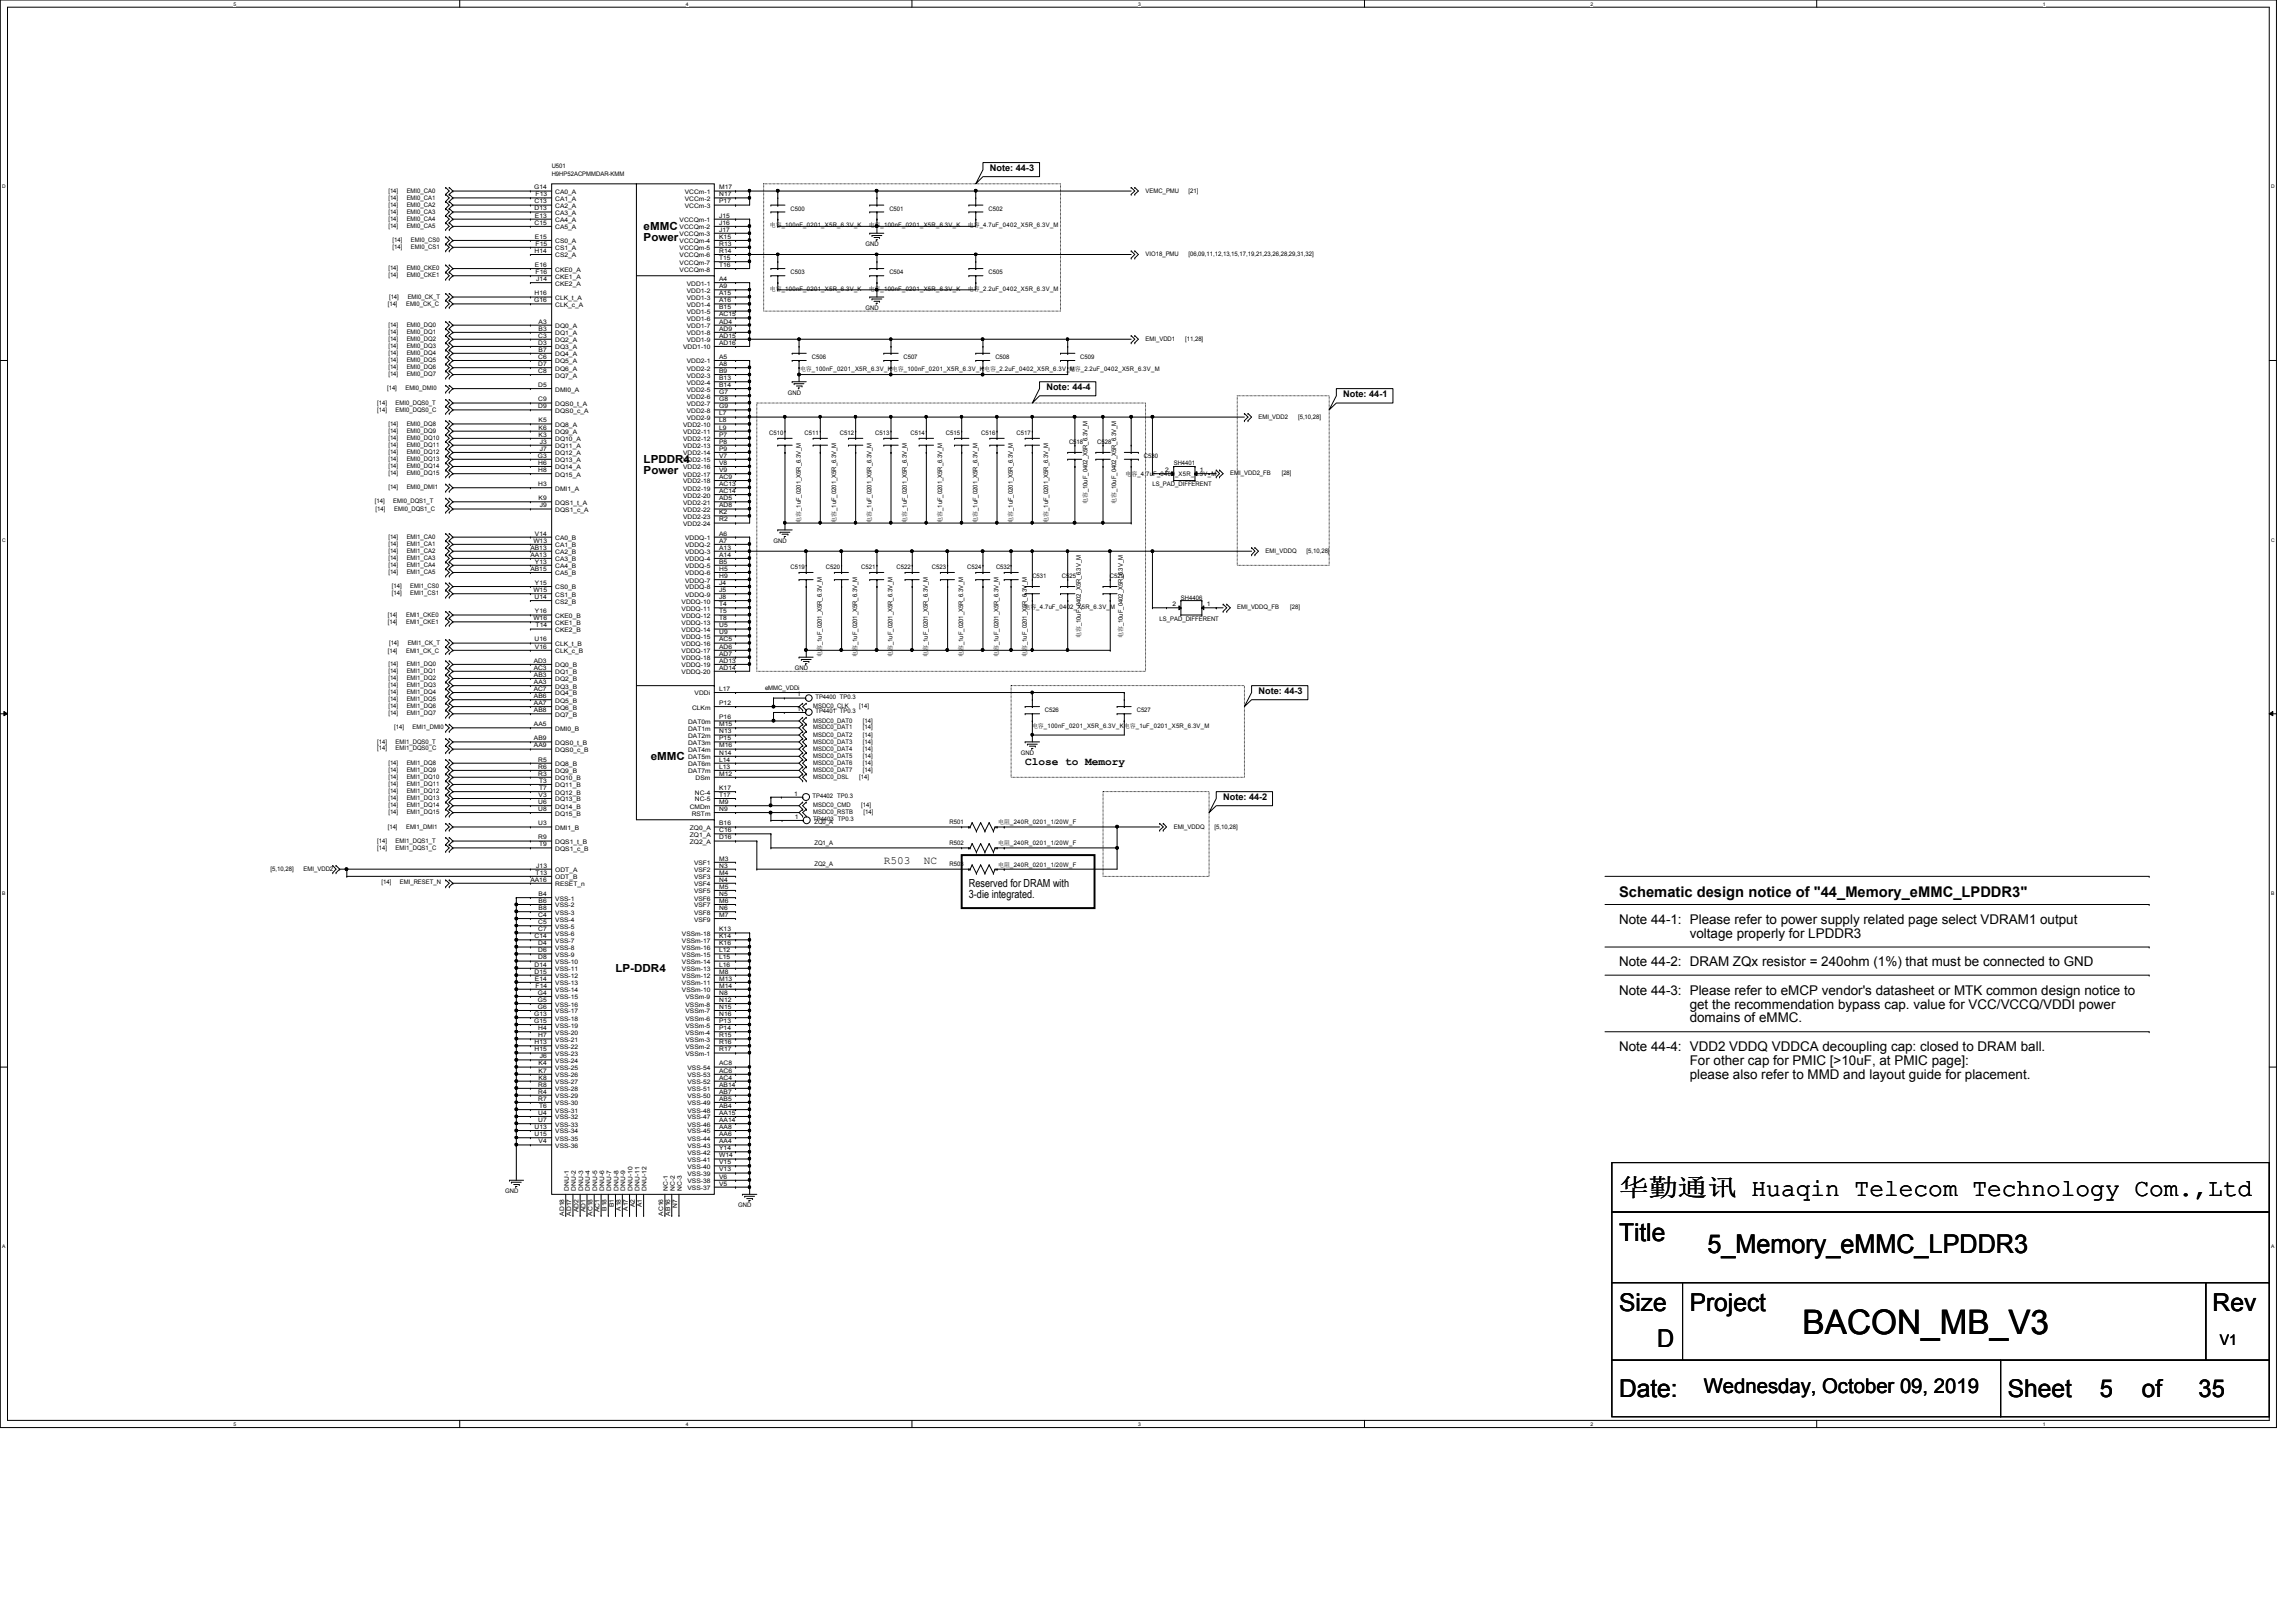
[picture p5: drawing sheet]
<svg xmlns="http://www.w3.org/2000/svg" width="297mm" height="210mm" viewBox="0 0 297 210" stroke-linecap="round" stroke-linejoin="round" font-family="sans-serif">
<defs><g id="words">
<text font-size="4.4" x="233.2" y="172.6">BACON_MB_V3</text>
<text font-size="3.3" x="220.9" y="162.1">5_Memory_eMMC_LPDDR3</text>
<g font-size="3.2">
<text x="209.5" y="154.8">华华华华 Huaqin Telecom Technology Com.,Ltd</text>
<text x="209.5" y="160.6">Title</text>
<text x="209.5" y="169.7">Size</text>
<text x="218.6" y="169.7">Project</text>
<text x="286.3" y="169.7">Rev</text>
<text x="214.4" y="174.3">D</text>
<text x="209.5" y="180.7">Date:</text>
<text x="259.8" y="180.7">Sheet</text>
<text x="271.6" y="180.7">5</text>
<text x="277.1" y="180.7">of</text>
<text x="284.4" y="180.7">35</text>
</g>
<text font-size="2.6" x="220.4" y="180.3">Wednesday, October 09, 2019</text>
<g font-size="1.9">
<text x="209.5" y="116.1">Schematic design notice of &quot;44_Memory_eMMC_LPDDR3&quot;</text>
<text x="287.2" y="174.1">V1</text>
</g>
<g font-size="1.7">
<text x="209.5" y="119.6">Note 44-1: Please refer to power supply related page select VDRAM1 output</text>
<text x="209.5" y="125.1">Note 44-2: DRAM ZQx resistor = 240ohm (1%) that must be connected to GND</text>
<text x="218.6" y="121.4">voltage properly for LPDDR3</text>
<text x="209.5" y="128.7">Note 44-3: Please refer to eMCP vendor's datasheet or MTK common design notice to</text>
<text x="218.6" y="130.5">get the recommendation bypass cap. value for VCC/VCCQ/VDDI power</text>
<text x="209.5" y="136.1">Note 44-4: VDD2 VDDQ VDDCA decoupling cap: closed to DRAM ball.</text>
<text x="218.6" y="132.3">domains of eMMC.</text>
<text x="218.6" y="137.8">For other cap for PMIC [&gt;10uF, at PMIC page]:</text>
<text x="218.6" y="139.6">please also refer to MMD and layout guide for placement.</text>
</g>
<g font-size="1.4">
<text x="83.3" y="29.7">eMMC</text>
<text x="83.3" y="31.2">Power</text>
<text x="83.3" y="59.9">LPDDR4</text>
<text x="83.3" y="61.4">Power</text>
<text x="84.2" y="98.3">eMMC</text>
<text x="132.6" y="99">Close to Memory</text>
<text x="114.3" y="111.8">R503</text>
<text x="119.5" y="111.8">NC</text>
<text x="125.3" y="114.8">Reserved for DRAM with</text>
<text x="125.3" y="116.2">3-die integrated.</text>
<text x="79.6" y="125.7">LP-DDR4</text>
</g>
<g font-size="1.2">
<text x="128.1" y="22.1">Note: 44-3</text>
<text x="135.4" y="50.5">Note: 44-4</text>
<text x="173.8" y="51.4">Note: 44-1</text>
<text x="162.8" y="89.8">Note: 44-3</text>
<text x="158.2" y="103.5">Note: 44-2</text>
</g>
<g font-size=".8">
<text x="71.4" y="21.8">U501</text>
<text x="71.4" y="22.7">H9HP52ACPMMDAR-KMM</text>
<text x="50.2" y="24.9">[14]</text>
<text x="50.2" y="25.8">[14]</text>
<text x="50.2" y="26.8">[14]</text>
<text x="50.2" y="27.6">[14]</text>
<text x="50.2" y="28.6">[14]</text>
<text x="50.2" y="29.5">[14]</text>
<text x="52.6" y="24.9">EMI0_CA0</text>
<text x="52.6" y="25.8">EMI0_CA1</text>
<text x="52.6" y="26.8">EMI0_CA2</text>
<text x="52.6" y="27.6">EMI0_CA3</text>
<text x="52.6" y="28.6">EMI0_CA4</text>
<text x="52.6" y="29.5">EMI0_CA5</text>
<text x="69.1" y="24.5">G14</text>
<text x="69.2" y="29.1">C15</text>
<text x="69.2" y="27.2">D13</text>
<text x="69.2" y="26.3">C13</text>
<text x="69.2" y="28.2">E13</text>
<text x="69.3" y="25.4">F13</text>
<text x="71.8" y="29.7">CA5_A</text>
<text x="71.8" y="28.7">CA4_A</text>
<text x="71.8" y="27.8">CA3_A</text>
<text x="71.8" y="26.9">CA2_A</text>
<text x="71.8" y="26">CA1_A</text>
<text x="71.8" y="25.1">CA0_A</text>
<text x="87.9" y="28.7">VCCQm-1</text>
<text x="87.9" y="29.7">VCCQm-2</text>
<text x="88.6" y="25.1">VCCm-1</text>
<text x="88.6" y="26">VCCm-2</text>
<text x="88.6" y="26.9">VCCm-3</text>
<text x="93" y="24.5">M17</text>
<text x="93" y="30">J17</text>
<text x="93" y="28.2">J15</text>
<text x="93" y="29.1">J16</text>
<text x="93" y="25.4">N17</text>
<text x="93" y="26.3">P17</text>
<text x="99.6" y="29.4">电兼_100nF_0201_X5R_6.3V_K</text>
<text x="102.3" y="27.3">C500</text>
<text x="112.4" y="29.4">电兼_100nF_0201_X5R_6.3V_K</text>
<text x="115.1" y="27.3">C501</text>
<text x="125.2" y="29.4">电兼_4.7uF_0402_X5R_6.3V_M</text>
<text x="127.9" y="27.3">C502</text>
<text x="148.2" y="24.9">VEMC_PMU</text>
<text x="153.8" y="24.9">[21]</text>
<text x="50.2" y="35">[14]</text>
<text x="50.2" y="35.9">[14]</text>
<text x="50.8" y="31.3">[14]</text>
<text x="50.8" y="32.2">[14]</text>
<text x="52.6" y="35">EMI0_CKE0</text>
<text x="52.6" y="35.9">EMI0_CKE1</text>
<text x="53.2" y="31.3">EMI0_CS0</text>
<text x="53.2" y="32.2">EMI0_CS1</text>
<text x="69.2" y="32.7">H14</text>
<text x="69.2" y="30.9">E15</text>
<text x="69.2" y="34.5">E16</text>
<text x="69.3" y="35.5">F16</text>
<text x="69.3" y="31.8">F15</text>
<text x="71.8" y="31.5">CS0_A</text>
<text x="71.8" y="35.1">CKE0_A</text>
<text x="71.8" y="33.3">CS2_A</text>
<text x="71.8" y="32.4">CS1_A</text>
<text x="87.9" y="32.4">VCCQm-5</text>
<text x="87.9" y="33.3">VCCQm-6</text>
<text x="87.9" y="31.5">VCCQm-4</text>
<text x="87.9" y="30.6">VCCQm-3</text>
<text x="87.9" y="34.2">VCCQm-7</text>
<text x="87.9" y="35.1">VCCQm-8</text>
<text x="93" y="31.8">R13</text>
<text x="93" y="32.7">R14</text>
<text x="93" y="30.9">K15</text>
<text x="93" y="33.7">T15</text>
<text x="93" y="34.5">T16</text>
<text x="102.3" y="35.5">C503</text>
<text x="112" y="31.9">GND</text>
<text x="115.1" y="35.5">C504</text>
<text x="127.9" y="35.5">C505</text>
<text x="148.2" y="33.1">VIO18_PMU</text>
<text x="153.8" y="33.1">[06,09,11,12,13,15,17,19,21,23,26,28,29,31,32]</text>
<text x="50.2" y="39.6">[14]</text>
<text x="50.3" y="38.7">[14]</text>
<text x="52.5" y="39.6">EMI0_CK_C</text>
<text x="52.7" y="38.7">EMI0_CK_T</text>
<text x="69.1" y="39.1">G16</text>
<text x="69.2" y="38.2">H16</text>
<text x="69.4" y="36.4">J14</text>
<text x="69.7" y="41.9">A3</text>
<text x="71.8" y="37">CKE2_A</text>
<text x="71.8" y="36.1">CKE1_A</text>
<text x="71.8" y="38.8">CLK_t_A</text>
<text x="71.8" y="39.7">CLK_c_A</text>
<text x="88.9" y="40.6">VDD1-5</text>
<text x="88.9" y="41.5">VDD1-6</text>
<text x="88.9" y="37">VDD1-1</text>
<text x="88.9" y="37.9">VDD1-2</text>
<text x="88.9" y="38.8">VDD1-3</text>
<text x="88.9" y="39.7">VDD1-4</text>
<text x="93" y="40">B15</text>
<text x="93" y="40.9">AC15</text>
<text x="93" y="41.9">AD4</text>
<text x="93" y="36.4">A4</text>
<text x="93" y="37.3">A9</text>
<text x="93" y="38.2">A15</text>
<text x="93" y="39.1">A16</text>
<text x="99.6" y="37.6">电兼_100nF_0201_X5R_6.3V_K</text>
<text x="112" y="40.1">GND</text>
<text x="112.4" y="37.6">电兼_100nF_0201_X5R_6.3V_K</text>
<text x="125.2" y="37.6">电兼_2.2uF_0402_X5R_6.3V_M</text>
<text x="50.2" y="42.3">[14]</text>
<text x="50.2" y="43.2">[14]</text>
<text x="50.2" y="44.1">[14]</text>
<text x="50.2" y="45">[14]</text>
<text x="50.2" y="45.9">[14]</text>
<text x="50.2" y="46.9">[14]</text>
<text x="50.2" y="47.8">[14]</text>
<text x="52.6" y="42.3">EMI0_DQ0</text>
<text x="52.6" y="43.2">EMI0_DQ1</text>
<text x="52.6" y="44.1">EMI0_DQ2</text>
<text x="52.6" y="45">EMI0_DQ3</text>
<text x="52.6" y="45.9">EMI0_DQ4</text>
<text x="52.6" y="46.9">EMI0_DQ5</text>
<text x="52.6" y="47.8">EMI0_DQ6</text>
<text x="69.6" y="47.4">D7</text>
<text x="69.6" y="44.6">D3</text>
<text x="69.6" y="46.4">C6</text>
<text x="69.6" y="43.7">C3</text>
<text x="69.7" y="45.5">B7</text>
<text x="69.7" y="42.8">B3</text>
<text x="71.8" y="48">DQ6_A</text>
<text x="71.8" y="45.2">DQ3_A</text>
<text x="71.8" y="46.1">DQ4_A</text>
<text x="71.8" y="47">DQ5_A</text>
<text x="71.8" y="44.3">DQ2_A</text>
<text x="71.8" y="42.5">DQ0_A</text>
<text x="71.8" y="43.4">DQ1_A</text>
<text x="88.4" y="45.2">VDD1-10</text>
<text x="88.9" y="42.5">VDD1-7</text>
<text x="88.9" y="43.4">VDD1-8</text>
<text x="88.9" y="47">VDD2-1</text>
<text x="88.9" y="48">VDD2-2</text>
<text x="88.9" y="44.3">VDD1-9</text>
<text x="93" y="42.8">AD9</text>
<text x="93" y="46.4">A5</text>
<text x="93" y="47.4">A8</text>
<text x="93" y="43.7">AD15</text>
<text x="93" y="44.6">AD16</text>
<text x="105" y="46.5">C506</text>
<text x="116.9" y="46.5">C507</text>
<text x="128.8" y="46.5">C508</text>
<text x="139.7" y="46.5">C509</text>
<text x="148.2" y="44.1">EMI_VDD1</text>
<text x="153.3" y="44.1">[11,28]</text>
<text x="48.8" y="52.4">[14]</text>
<text x="48.8" y="53.3">[14]</text>
<text x="50.1" y="50.5">[14]</text>
<text x="50.2" y="48.7">[14]</text>
<text x="51.2" y="52.4">EMI0_DQS0_T</text>
<text x="51.2" y="53.3">EMI0_DQS0_C</text>
<text x="52.4" y="50.5">EMI0_DMI0</text>
<text x="52.6" y="48.7">EMI0_DQ7</text>
<text x="69.6" y="48.3">C8</text>
<text x="69.6" y="52.8">D9</text>
<text x="69.6" y="50.1">D5</text>
<text x="69.6" y="51.9">C9</text>
<text x="71.8" y="48.9">DQ7_A</text>
<text x="71.8" y="53.4">DQS0_c_A</text>
<text x="71.8" y="50.7">DMI0_A</text>
<text x="71.8" y="52.5">DQS0_t_A</text>
<text x="88.9" y="48.9">VDD2-3</text>
<text x="88.9" y="49.8">VDD2-4</text>
<text x="88.9" y="50.7">VDD2-5</text>
<text x="88.9" y="51.6">VDD2-6</text>
<text x="88.9" y="52.5">VDD2-7</text>
<text x="88.9" y="53.4">VDD2-8</text>
<text x="93" y="48.3">B9</text>
<text x="93" y="49.2">B13</text>
<text x="93" y="50.1">B14</text>
<text x="93" y="53.8">L7</text>
<text x="93" y="51">G7</text>
<text x="93" y="51.9">G8</text>
<text x="93" y="52.8">G9</text>
<text x="101.9" y="51.1">GND</text>
<text x="103.5" y="48">电兼_100nF_0201_X5R_6.3V_K电兼_100nF_0201_X5R_6.3V_K电兼_2.2uF_0402_X5R_6.3V_M</text>
<text x="138.3" y="48">电兼_2.2uF_0402_X5R_6.3V_M</text>
<text x="50.2" y="55.1">[14]</text>
<text x="50.2" y="56">[14]</text>
<text x="50.2" y="56.9">[14]</text>
<text x="50.2" y="57.8">[14]</text>
<text x="50.2" y="58.8">[14]</text>
<text x="50.2" y="59.6">[14]</text>
<text x="52.6" y="55.1">EMI0_DQ8</text>
<text x="52.6" y="56">EMI0_DQ9</text>
<text x="52.6" y="56.9">EMI0_DQ10</text>
<text x="52.6" y="57.8">EMI0_DQ11</text>
<text x="52.6" y="58.8">EMI0_DQ12</text>
<text x="52.6" y="59.6">EMI0_DQ13</text>
<text x="69.6" y="59.2">G3</text>
<text x="69.7" y="55.6">K6</text>
<text x="69.7" y="56.5">K3</text>
<text x="69.7" y="54.7">K5</text>
<text x="69.8" y="57.4">J3</text>
<text x="69.8" y="58.3">J7</text>
<text x="71.8" y="59.8">DQ13_A</text>
<text x="71.8" y="56.2">DQ9_A</text>
<text x="71.8" y="58">DQ11_A</text>
<text x="71.8" y="58.9">DQ12_A</text>
<text x="71.8" y="57.1">DQ10_A</text>
<text x="71.8" y="55.2">DQ8_A</text>
<text x="88.4" y="57.1">VDD2-12</text>
<text x="88.4" y="55.2">VDD2-10</text>
<text x="88.4" y="56.2">VDD2-11</text>
<text x="88.4" y="58">VDD2-13</text>
<text x="88.4" y="58.9">VDD2-14</text>
<text x="88.4" y="59.8">VDD2-15</text>
<text x="88.9" y="54.4">VDD2-9</text>
<text x="93" y="56.5">P7</text>
<text x="93" y="54.7">L8</text>
<text x="93" y="55.6">L9</text>
<text x="93" y="57.4">P8</text>
<text x="93" y="58.3">P9</text>
<text x="93" y="59.2">V7</text>
<text x="99.5" y="56.3">C510</text>
<text x="104.1" y="56.3">C511</text>
<text x="108.7" y="56.3">C512</text>
<text x="113.2" y="56.3">C513</text>
<text x="117.8" y="56.3">C514</text>
<text x="122.4" y="56.3">C515</text>
<text x="127" y="56.3">C516</text>
<text x="131.5" y="56.3">C517</text>
<text x="138.3" y="57.5">C518</text>
<text x="141.9" y="57.5">C528</text>
<text x="148" y="59.3">C530</text>
<text x="162.8" y="54.2">EMI_VDD2</text>
<text x="167.9" y="54.2">[5,10,28]</text>
<text x="48.5" y="65.2">[14]</text>
<text x="50.2" y="63.3">[14]</text>
<text x="50.2" y="60.6">[14]</text>
<text x="50.2" y="61.5">[14]</text>
<text x="50.9" y="65.2">EMI0_DQS1_T</text>
<text x="52.6" y="63.3">EMI0_DMI1</text>
<text x="52.6" y="60.6">EMI0_DQ14</text>
<text x="52.6" y="61.5">EMI0_DQ15</text>
<text x="69.6" y="62.9">H3</text>
<text x="69.6" y="61.1">H8</text>
<text x="69.6" y="60.2">H6</text>
<text x="69.7" y="64.7">K9</text>
<text x="69.8" y="65.7">J9</text>
<text x="71.8" y="63.5">DMI1_A</text>
<text x="71.8" y="61.7">DQ15_A</text>
<text x="71.8" y="65.3">DQS1_t_A</text>
<text x="71.8" y="60.7">DQ14_A</text>
<text x="88.4" y="62.6">VDD2-18</text>
<text x="88.4" y="63.5">VDD2-19</text>
<text x="88.4" y="64.4">VDD2-20</text>
<text x="88.4" y="65.3">VDD2-21</text>
<text x="88.4" y="60.7">VDD2-16</text>
<text x="88.4" y="61.7">VDD2-17</text>
<text x="93" y="62">AC9</text>
<text x="93" y="62.9">AC13</text>
<text x="93" y="63.8">AC14</text>
<text x="93" y="64.7">AD5</text>
<text x="93" y="65.7">AD8</text>
<text x="93" y="60.2">V8</text>
<text x="93" y="61.1">V9</text>
<text x="140.7" y="65.2" transform="rotate(-90 140.7 65.2)">电兼_10uF_0402_X5R_6.3V_M</text>
<text x="144.4" y="65.2" transform="rotate(-90 144.4 65.2)">电兼_10uF_0402_X5R_6.3V_M</text>
<text x="145.6" y="61.6">电兼_4.7uF_0402_X5R_6.3V_M</text>
<text x="149.1" y="62.9">LS_PAD_DIFFERENT</text>
<text x="150.7" y="61.1">2</text>
<text x="151.8" y="60.2">SH4401</text>
<text x="155.2" y="61.1">1</text>
<text x="159.2" y="61.5">EMI_VDD2_FB</text>
<text x="165.8" y="61.5">[28]</text>
<text x="48.6" y="66.1">[14]</text>
<text x="50.2" y="69.7">[14]</text>
<text x="50.2" y="70.7">[14]</text>
<text x="50.2" y="71.5">[14]</text>
<text x="51" y="66.1">EMI0_DQS1_C</text>
<text x="52.6" y="69.7">EMI1_CA0</text>
<text x="52.6" y="70.7">EMI1_CA1</text>
<text x="52.6" y="71.5">EMI1_CA2</text>
<text x="68.6" y="71.1">AB13</text>
<text x="69" y="70.2">W13</text>
<text x="69.2" y="69.3">V14</text>
<text x="71.8" y="71.7">CA2_B</text>
<text x="71.8" y="70.8">CA1_B</text>
<text x="71.8" y="69.9">CA0_B</text>
<text x="71.8" y="66.3">DQS1_c_A</text>
<text x="88.4" y="66.3">VDD2-22</text>
<text x="88.4" y="67.1">VDD2-23</text>
<text x="88.4" y="68.1">VDD2-24</text>
<text x="88.6" y="71.7">VDDQ-3</text>
<text x="88.6" y="70.8">VDDQ-2</text>
<text x="88.6" y="69.9">VDDQ-1</text>
<text x="93" y="71.1">A13</text>
<text x="93" y="70.2">A7</text>
<text x="93" y="69.3">A6</text>
<text x="93" y="66.5">K2</text>
<text x="93" y="67.5">R2</text>
<text x="100.1" y="70.3">GND</text>
<text x="103.6" y="67.6" transform="rotate(-90 103.6 67.6)">电兼_1uF_0201_X5R_6.3V_M</text>
<text x="108.2" y="67.6" transform="rotate(-90 108.2 67.6)">电兼_1uF_0201_X5R_6.3V_M</text>
<text x="112.7" y="67.6" transform="rotate(-90 112.7 67.6)">电兼_1uF_0201_X5R_6.3V_M</text>
<text x="117.3" y="67.6" transform="rotate(-90 117.3 67.6)">电兼_1uF_0201_X5R_6.3V_M</text>
<text x="121.9" y="67.6" transform="rotate(-90 121.9 67.6)">电兼_1uF_0201_X5R_6.3V_M</text>
<text x="126.4" y="67.6" transform="rotate(-90 126.4 67.6)">电兼_1uF_0201_X5R_6.3V_M</text>
<text x="131" y="67.6" transform="rotate(-90 131 67.6)">电兼_1uF_0201_X5R_6.3V_M</text>
<text x="135.6" y="67.6" transform="rotate(-90 135.6 67.6)">电兼_1uF_0201_X5R_6.3V_M</text>
<text x="163.7" y="71.5">EMI_VDDQ</text>
<text x="169" y="71.5">[5,10,28]</text>
<text x="50.2" y="72.5">[14]</text>
<text x="50.2" y="73.4">[14]</text>
<text x="50.2" y="74.3">[14]</text>
<text x="50.7" y="77">[14]</text>
<text x="50.7" y="76.1">[14]</text>
<text x="52.6" y="72.5">EMI1_CA3</text>
<text x="52.6" y="73.4">EMI1_CA4</text>
<text x="52.6" y="74.3">EMI1_CA5</text>
<text x="53.1" y="77">EMI1_CS1</text>
<text x="53.1" y="76.1">EMI1_CS0</text>
<text x="68.6" y="73.9">AB15</text>
<text x="68.6" y="72.1">AA13</text>
<text x="69" y="76.6">W15</text>
<text x="69.2" y="77.5">U14</text>
<text x="69.2" y="72.9">Y13</text>
<text x="69.2" y="75.7">Y15</text>
<text x="71.8" y="74.5">CA5_B</text>
<text x="71.8" y="77.2">CS1_B</text>
<text x="71.8" y="72.6">CA3_B</text>
<text x="71.8" y="73.5">CA4_B</text>
<text x="71.8" y="76.3">CS0_B</text>
<text x="88.6" y="72.6">VDDQ-4</text>
<text x="88.6" y="73.5">VDDQ-5</text>
<text x="88.6" y="75.4">VDDQ-7</text>
<text x="88.6" y="76.3">VDDQ-8</text>
<text x="88.6" y="77.2">VDDQ-9</text>
<text x="88.6" y="74.5">VDDQ-6</text>
<text x="93" y="72.1">A14</text>
<text x="93" y="72.9">B5</text>
<text x="93" y="74.8">H9</text>
<text x="93" y="75.7">J4</text>
<text x="93" y="76.6">J5</text>
<text x="93" y="73.9">H5</text>
<text x="93" y="77.5">J8</text>
<text x="102.3" y="73.7">C519</text>
<text x="106.8" y="73.7">C520</text>
<text x="111.4" y="73.7">C521</text>
<text x="116" y="73.7">C522</text>
<text x="120.6" y="73.7">C523</text>
<text x="125.1" y="73.7">C524</text>
<text x="128.9" y="73.7">C532</text>
<text x="133.6" y="74.8">C531</text>
<text x="137.4" y="74.8">C525</text>
<text x="143.6" y="74.8">C529</text>
<text x="152.8" y="77.6">SH4406</text>
<text x="50.2" y="80.7">[14]</text>
<text x="50.2" y="79.8">[14]</text>
<text x="50.3" y="83.5">[14]</text>
<text x="52.5" y="80.7">EMI1_CKE1</text>
<text x="52.5" y="79.8">EMI1_CKE0</text>
<text x="52.7" y="83.5">EMI1_CK_T</text>
<text x="69" y="80.3">W16</text>
<text x="69.2" y="83">U16</text>
<text x="69.2" y="79.4">Y16</text>
<text x="69.2" y="83.9">V16</text>
<text x="69.3" y="81.2">T14</text>
<text x="71.8" y="80.9">CKE1_B</text>
<text x="71.8" y="78.1">CS2_B</text>
<text x="71.8" y="81.8">CKE2_B</text>
<text x="71.8" y="80">CKE0_B</text>
<text x="71.8" y="83.6">CLK_t_B</text>
<text x="88.2" y="83.6">VDDQ-16</text>
<text x="88.2" y="80">VDDQ-12</text>
<text x="88.2" y="79">VDDQ-11</text>
<text x="88.2" y="80.9">VDDQ-13</text>
<text x="88.2" y="82.7">VDDQ-15</text>
<text x="88.2" y="78.1">VDDQ-10</text>
<text x="88.2" y="81.8">VDDQ-14</text>
<text x="93" y="83">AC5</text>
<text x="93" y="79.4">T5</text>
<text x="93" y="83.9">AD6</text>
<text x="93" y="78.4">T4</text>
<text x="93" y="80.3">T8</text>
<text x="93" y="82.1">U9</text>
<text x="93" y="81.2">U5</text>
<text x="132.5" y="78.8">电兼_4.7uF_0402_X5R_6.3V_M</text>
<text x="139.8" y="82.6" transform="rotate(-90 139.8 82.6)">电兼_10uF_0402_X5R_6.3V_M</text>
<text x="145.3" y="82.6" transform="rotate(-90 145.3 82.6)">电兼_10uF_0402_X5R_6.3V_M</text>
<text x="150" y="80.3">LS_PAD_DIFFERENT</text>
<text x="151.7" y="78.4">2</text>
<text x="156.1" y="78.4">1</text>
<text x="160.1" y="78.9">EMI_VDDQ_FB</text>
<text x="166.9" y="78.9">[28]</text>
<text x="50.2" y="84.5">[14]</text>
<text x="50.2" y="86.2">[14]</text>
<text x="50.2" y="87.1">[14]</text>
<text x="50.2" y="88">[14]</text>
<text x="50.2" y="88.9">[14]</text>
<text x="50.2" y="89.8">[14]</text>
<text x="52.5" y="84.5">EMI1_CK_C</text>
<text x="52.6" y="86.2">EMI1_DQ0</text>
<text x="52.6" y="87.1">EMI1_DQ1</text>
<text x="52.6" y="88">EMI1_DQ2</text>
<text x="52.6" y="88.9">EMI1_DQ3</text>
<text x="52.6" y="89.8">EMI1_DQ4</text>
<text x="69" y="85.8">AD3</text>
<text x="69" y="86.7">AC3</text>
<text x="69" y="89.4">AC7</text>
<text x="69.1" y="87.6">AB3</text>
<text x="69.1" y="88.5">AA3</text>
<text x="71.8" y="86.4">DQ0_B</text>
<text x="71.8" y="87.2">DQ1_B</text>
<text x="71.8" y="88.2">DQ2_B</text>
<text x="71.8" y="89.1">DQ3_B</text>
<text x="71.8" y="84.5">CLK_c_B</text>
<text x="88.2" y="84.5">VDDQ-17</text>
<text x="88.2" y="85.4">VDDQ-18</text>
<text x="88.2" y="86.4">VDDQ-19</text>
<text x="88.2" y="87.2">VDDQ-20</text>
<text x="93" y="84.8">AD7</text>
<text x="93" y="85.8">AD13</text>
<text x="93" y="86.7">AD14</text>
<text x="93" y="89.4">L17</text>
<text x="99" y="89.2">eMMC_VDDi</text>
<text x="102.8" y="86.7">GND</text>
<text x="106.3" y="85" transform="rotate(-90 106.3 85)">电兼_1uF_0201_X5R_6.3V_M</text>
<text x="110.9" y="85" transform="rotate(-90 110.9 85)">电兼_1uF_0201_X5R_6.3V_M</text>
<text x="115.5" y="85" transform="rotate(-90 115.5 85)">电兼_1uF_0201_X5R_6.3V_M</text>
<text x="120.1" y="85" transform="rotate(-90 120.1 85)">电兼_1uF_0201_X5R_6.3V_M</text>
<text x="124.6" y="85" transform="rotate(-90 124.6 85)">电兼_1uF_0201_X5R_6.3V_M</text>
<text x="129.2" y="85" transform="rotate(-90 129.2 85)">电兼_1uF_0201_X5R_6.3V_M</text>
<text x="132.8" y="85" transform="rotate(-90 132.8 85)">电兼_1uF_0201_X5R_6.3V_M</text>
<text x="50.2" y="90.8">[14]</text>
<text x="50.2" y="91.7">[14]</text>
<text x="50.2" y="92.6">[14]</text>
<text x="51" y="94.4">[14]</text>
<text x="52.6" y="90.8">EMI1_DQ5</text>
<text x="52.6" y="91.7">EMI1_DQ6</text>
<text x="52.6" y="92.6">EMI1_DQ7</text>
<text x="53.4" y="94.4">EMI1_DMI0</text>
<text x="69.1" y="90.3">AB6</text>
<text x="69.1" y="91.2">AA7</text>
<text x="69.1" y="92.2">AB8</text>
<text x="69.1" y="95.8">AB9</text>
<text x="69.1" y="94">AA5</text>
<text x="71.8" y="90">DQ4_B</text>
<text x="71.8" y="90.9">DQ5_B</text>
<text x="71.8" y="91.8">DQ6_B</text>
<text x="71.8" y="92.8">DQ7_B</text>
<text x="71.8" y="94.6">DMI0_B</text>
<text x="89" y="93.7">DAT0m</text>
<text x="89" y="94.6">DAT1m</text>
<text x="89" y="95.5">DAT2m</text>
<text x="89.5" y="91.8">CLKm</text>
<text x="89.9" y="90">VDDi</text>
<text x="93" y="93.1">P16</text>
<text x="93" y="94">M15</text>
<text x="93" y="94.9">N13</text>
<text x="93" y="95.8">P15</text>
<text x="93" y="91.2">P12</text>
<text x="103.1" y="90.1">1</text>
<text x="103.1" y="92">1</text>
<text x="105.2" y="93.5">MSDC0_DAT0</text>
<text x="105.2" y="94.4">MSDC0_DAT1</text>
<text x="105.2" y="91.7">MSDC0_CLK</text>
<text x="105.2" y="95.3">MSDC0_DAT2</text>
<text x="105.5" y="90.5">TP4400 TP0.3</text>
<text x="105.5" y="92.3">TP4401 TP0.3</text>
<text x="111.2" y="91.7">[14]</text>
<text x="111.6" y="93.5">[14]</text>
<text x="111.6" y="94.4">[14]</text>
<text x="111.6" y="95.3">[14]</text>
<text x="133.5" y="94.2">电兼_100nF_0201_X5R_6.3V_K电兼_1uF_0201_X5R_6.3V_M</text>
<text x="135.2" y="92.2">C526</text>
<text x="147.1" y="92.2">C527</text>
<text x="48.8" y="96.2">[14]</text>
<text x="48.8" y="97.1">[14]</text>
<text x="50.2" y="99">[14]</text>
<text x="50.2" y="99.9">[14]</text>
<text x="50.2" y="100.8">[14]</text>
<text x="50.2" y="101.7">[14]</text>
<text x="51.2" y="96.2">EMI1_DQS0_T</text>
<text x="51.2" y="97.1">EMI1_DQS0_C</text>
<text x="52.6" y="99">EMI1_DQ8</text>
<text x="52.6" y="99.9">EMI1_DQ9</text>
<text x="52.6" y="100.8">EMI1_DQ10</text>
<text x="52.6" y="101.7">EMI1_DQ11</text>
<text x="69.1" y="96.7">AA9</text>
<text x="69.6" y="98.6">R5</text>
<text x="69.6" y="99.5">R6</text>
<text x="69.6" y="100.4">R3</text>
<text x="69.8" y="101.3">T3</text>
<text x="71.8" y="99.1">DQ8_B</text>
<text x="71.8" y="100.1">DQ9_B</text>
<text x="71.8" y="101">DQ10_B</text>
<text x="71.8" y="101.9">DQ11_B</text>
<text x="71.8" y="96.4">DQS0_t_B</text>
<text x="71.8" y="97.3">DQS0_c_B</text>
<text x="89" y="96.4">DAT3m</text>
<text x="89" y="97.3">DAT4m</text>
<text x="89" y="98.3">DAT5m</text>
<text x="89" y="99.1">DAT6m</text>
<text x="89" y="100.1">DAT7m</text>
<text x="90" y="101">DSm</text>
<text x="93" y="96.7">M16</text>
<text x="93" y="97.7">N14</text>
<text x="93" y="98.6">L14</text>
<text x="93" y="99.5">L13</text>
<text x="93" y="100.4">M12</text>
<text x="105.2" y="100.8">MSDC0_DSL</text>
<text x="105.2" y="96.2">MSDC0_DAT3</text>
<text x="105.2" y="97.2">MSDC0_DAT4</text>
<text x="105.2" y="98.1">MSDC0_DAT5</text>
<text x="105.2" y="99">MSDC0_DAT6</text>
<text x="105.2" y="99.9">MSDC0_DAT7</text>
<text x="111.2" y="100.8">[14]</text>
<text x="111.6" y="96.2">[14]</text>
<text x="111.6" y="97.2">[14]</text>
<text x="111.6" y="98.1">[14]</text>
<text x="111.6" y="99">[14]</text>
<text x="111.6" y="99.9">[14]</text>
<text x="132.1" y="97.7">GND</text>
<text x="50.2" y="107.2">[14]</text>
<text x="50.2" y="102.7">[14]</text>
<text x="50.2" y="103.5">[14]</text>
<text x="50.2" y="104.5">[14]</text>
<text x="50.2" y="105.4">[14]</text>
<text x="52.5" y="107.2">EMI1_DMI1</text>
<text x="52.6" y="102.7">EMI1_DQ12</text>
<text x="52.6" y="103.5">EMI1_DQ13</text>
<text x="52.6" y="104.5">EMI1_DQ14</text>
<text x="52.6" y="105.4">EMI1_DQ15</text>
<text x="69.6" y="104.1">U6</text>
<text x="69.6" y="104.9">U8</text>
<text x="69.6" y="106.8">U3</text>
<text x="69.7" y="103.1">V3</text>
<text x="69.8" y="102.2">T7</text>
<text x="71.8" y="102.8">DQ12_B</text>
<text x="71.8" y="103.7">DQ13_B</text>
<text x="71.8" y="104.6">DQ14_B</text>
<text x="71.8" y="105.5">DQ15_B</text>
<text x="71.8" y="107.4">DMI1_B</text>
<text x="89.2" y="104.6">CMDm</text>
<text x="89.2" y="107.4">ZQ0_A</text>
<text x="89.5" y="105.5">RSTm</text>
<text x="89.9" y="102.8">NC-4</text>
<text x="89.9" y="103.7">NC-5</text>
<text x="93" y="104.1">M9</text>
<text x="93" y="106.8">B16</text>
<text x="93" y="107.7">C16</text>
<text x="93" y="104.9">N9</text>
<text x="93" y="102.2">K17</text>
<text x="93" y="103.1">T17</text>
<text x="102.7" y="103">1</text>
<text x="102.8" y="106">1</text>
<text x="105.1" y="103.3">TP4402 TP0.3</text>
<text x="105.2" y="105.4">MSDC0_RSTB</text>
<text x="105.2" y="104.5">MSDC0_CMD</text>
<text x="105.2" y="106.3">TP4403 TP0.3</text>
<text x="105.4" y="106.6">ZQ0_A</text>
<text x="111.4" y="104.5">[14]</text>
<text x="111.7" y="105.4">[14]</text>
<text x="122.8" y="106.6">R501</text>
<text x="129.2" y="106.7">电电_240R_0201_1/20W_F</text>
<text x="151.8" y="107.2">EMI_VDDQ</text>
<text x="157.1" y="107.2">[5,10,28]</text>
<text x="35" y="112.7">[5,10,28]</text>
<text x="39.3" y="112.7">EMI_VDD2</text>
<text x="48.8" y="109.1">[14]</text>
<text x="48.8" y="109.9">[14]</text>
<text x="51.2" y="109.1">EMI1_DQS1_T</text>
<text x="51.2" y="109.9">EMI1_DQS1_C</text>
<text x="69.3" y="113.2">T13</text>
<text x="69.4" y="112.3">J13</text>
<text x="69.6" y="108.6">R9</text>
<text x="69.8" y="109.5">T9</text>
<text x="71.8" y="113.8">ODT_B</text>
<text x="71.8" y="112.9">ODT_A</text>
<text x="71.8" y="109.2">DQS1_t_B</text>
<text x="71.8" y="110.1">DQS1_c_B</text>
<text x="89.2" y="108.3">ZQ1_A</text>
<text x="89.2" y="109.2">ZQ2_A</text>
<text x="89.8" y="112">VSF1</text>
<text x="89.8" y="112.9">VSF2</text>
<text x="89.8" y="113.8">VSF3</text>
<text x="93" y="108.6">D16</text>
<text x="93" y="111.4">M3</text>
<text x="93" y="112.3">N3</text>
<text x="93" y="113.2">M4</text>
<text x="105.4" y="112.1">ZQ2_A</text>
<text x="105.4" y="109.3">ZQ1_A</text>
<text x="122.8" y="109.3">R502</text>
<text x="122.8" y="112.1">R503</text>
<text x="129.2" y="109.4">电电_240R_0201_1/20W_F</text>
<text x="129.2" y="112.1">电电_240R_0201_1/20W_F</text>
<text x="49.4" y="114.4">[14]</text>
<text x="51.7" y="114.4">EMI_RESET_N</text>
<text x="68.6" y="114.1">AA16</text>
<text x="69.6" y="118.7">C4</text>
<text x="69.6" y="119.6">C5</text>
<text x="69.7" y="116">B4</text>
<text x="69.7" y="116.8">B6</text>
<text x="69.7" y="117.8">B8</text>
<text x="71.8" y="114.7">RESET_n</text>
<text x="71.8" y="116.5">VSS-1</text>
<text x="71.8" y="117.4">VSS-2</text>
<text x="71.8" y="118.4">VSS-3</text>
<text x="71.8" y="119.3">VSS-4</text>
<text x="89.8" y="114.7">VSF4</text>
<text x="89.8" y="115.6">VSF5</text>
<text x="89.8" y="116.5">VSF6</text>
<text x="89.8" y="117.4">VSF7</text>
<text x="89.8" y="118.4">VSF8</text>
<text x="89.8" y="119.3">VSF9</text>
<text x="93" y="114.1">N4</text>
<text x="93" y="115">M5</text>
<text x="93" y="116">N5</text>
<text x="93" y="116.8">M6</text>
<text x="93" y="117.8">N6</text>
<text x="93" y="118.7">M7</text>
<text x="69.2" y="121.4">C14</text>
<text x="69.2" y="125.1">D14</text>
<text x="69.2" y="126">D15</text>
<text x="69.6" y="122.3">D4</text>
<text x="69.6" y="123.2">D6</text>
<text x="69.6" y="120.5">C7</text>
<text x="69.6" y="124.2">D8</text>
<text x="71.8" y="122">VSS-7</text>
<text x="71.8" y="122.9">VSS-8</text>
<text x="71.8" y="123.8">VSS-9</text>
<text x="71.8" y="120.2">VSS-5</text>
<text x="71.8" y="121.1">VSS-6</text>
<text x="71.8" y="124.8">VSS-10</text>
<text x="71.8" y="125.7">VSS-11</text>
<text x="88.2" y="122">VSSm-17</text>
<text x="88.2" y="122.9">VSSm-16</text>
<text x="88.2" y="123.8">VSSm-15</text>
<text x="88.2" y="124.8">VSSm-14</text>
<text x="88.2" y="125.7">VSSm-13</text>
<text x="88.2" y="121.1">VSSm-18</text>
<text x="93" y="121.4">K14</text>
<text x="93" y="122.3">K16</text>
<text x="93" y="123.2">L12</text>
<text x="93" y="124.2">L15</text>
<text x="93" y="125.1">L16</text>
<text x="93" y="126">M8</text>
<text x="93" y="120.5">K13</text>
<text x="69.1" y="131.5">G13</text>
<text x="69.2" y="126.9">E14</text>
<text x="69.3" y="127.8">F14</text>
<text x="69.6" y="128.7">G4</text>
<text x="69.6" y="129.7">G5</text>
<text x="69.6" y="130.6">G6</text>
<text x="71.8" y="127.5">VSS-13</text>
<text x="71.8" y="128.4">VSS-14</text>
<text x="71.8" y="129.3">VSS-15</text>
<text x="71.8" y="130.3">VSS-16</text>
<text x="71.8" y="131.1">VSS-17</text>
<text x="71.8" y="126.6">VSS-12</text>
<text x="88.2" y="126.6">VSSm-12</text>
<text x="88.2" y="127.5">VSSm-11</text>
<text x="88.2" y="128.4">VSSm-10</text>
<text x="88.7" y="130.3">VSSm-8</text>
<text x="88.7" y="131.1">VSSm-7</text>
<text x="88.7" y="129.3">VSSm-9</text>
<text x="93" y="129.7">N12</text>
<text x="93" y="131.5">N16</text>
<text x="93" y="130.6">N15</text>
<text x="93" y="128.7">N8</text>
<text x="93" y="126.9">M13</text>
<text x="93" y="127.8">M14</text>
<text x="69.1" y="132.4">G15</text>
<text x="69.2" y="135.1">H13</text>
<text x="69.2" y="136.1">H15</text>
<text x="69.6" y="133.3">H4</text>
<text x="69.6" y="134.2">H7</text>
<text x="69.7" y="137.9">K4</text>
<text x="69.8" y="136.9">J6</text>
<text x="71.8" y="132.1">VSS-18</text>
<text x="71.8" y="133">VSS-19</text>
<text x="71.8" y="133.9">VSS-20</text>
<text x="71.8" y="134.8">VSS-21</text>
<text x="71.8" y="135.7">VSS-22</text>
<text x="71.8" y="136.7">VSS-23</text>
<text x="71.8" y="137.5">VSS-24</text>
<text x="88.7" y="133">VSSm-5</text>
<text x="88.7" y="132.1">VSSm-6</text>
<text x="88.7" y="133.9">VSSm-4</text>
<text x="88.7" y="134.8">VSSm-3</text>
<text x="88.7" y="135.7">VSSm-2</text>
<text x="88.7" y="136.7">VSSm-1</text>
<text x="93" y="132.4">P13</text>
<text x="93" y="137.9">AC8</text>
<text x="93" y="133.3">P14</text>
<text x="93" y="134.2">R15</text>
<text x="93" y="135.1">R16</text>
<text x="93" y="136.1">R17</text>
<text x="69.6" y="141.5">R4</text>
<text x="69.6" y="142.5">R7</text>
<text x="69.6" y="140.6">R8</text>
<text x="69.7" y="138.8">K7</text>
<text x="69.7" y="139.7">K8</text>
<text x="69.8" y="143.4">T6</text>
<text x="71.8" y="138.5">VSS-25</text>
<text x="71.8" y="139.4">VSS-26</text>
<text x="71.8" y="142.1">VSS-29</text>
<text x="71.8" y="143">VSS-30</text>
<text x="71.8" y="144">VSS-31</text>
<text x="71.8" y="140.3">VSS-27</text>
<text x="71.8" y="141.2">VSS-28</text>
<text x="88.9" y="144">VSS-48</text>
<text x="88.9" y="143">VSS-49</text>
<text x="88.9" y="142.1">VSS-50</text>
<text x="88.9" y="141.2">VSS-51</text>
<text x="88.9" y="140.3">VSS-52</text>
<text x="88.9" y="139.4">VSS-53</text>
<text x="88.9" y="138.5">VSS-54</text>
<text x="93" y="143.4">AB4</text>
<text x="93" y="142.5">AB5</text>
<text x="93" y="141.5">AB7</text>
<text x="93" y="140.6">AB14</text>
<text x="93" y="139.7">AC4</text>
<text x="93" y="138.8">AC6</text>
<text x="69.2" y="146.1">U13</text>
<text x="69.2" y="147">U15</text>
<text x="69.6" y="144.3">U4</text>
<text x="69.6" y="145.2">U7</text>
<text x="69.7" y="148">V4</text>
<text x="71.8" y="146.7">VSS-34</text>
<text x="71.8" y="144.9">VSS-32</text>
<text x="71.8" y="145.8">VSS-33</text>
<text x="71.8" y="147.6">VSS-35</text>
<text x="71.8" y="148.5">VSS-36</text>
<text x="88.9" y="145.8">VSS-46</text>
<text x="88.9" y="146.7">VSS-45</text>
<text x="88.9" y="149.4">VSS-42</text>
<text x="88.9" y="148.5">VSS-43</text>
<text x="88.9" y="147.6">VSS-44</text>
<text x="88.9" y="144.9">VSS-47</text>
<text x="93" y="145.2">AA14</text>
<text x="93" y="146.1">AA8</text>
<text x="93" y="149.8">W14</text>
<text x="93" y="148.8">Y14</text>
<text x="93" y="148">AA4</text>
<text x="93" y="147">AA6</text>
<text x="93" y="144.3">AA15</text>
<text x="65.4" y="154.4">GND</text>
<text x="73.6" y="154.1" transform="rotate(-90 73.6 154.1)">DNU-1</text>
<text x="74.5" y="154.1" transform="rotate(-90 74.5 154.1)">DNU-2</text>
<text x="75.4" y="154.1" transform="rotate(-90 75.4 154.1)">DNU-3</text>
<text x="76.3" y="154.1" transform="rotate(-90 76.3 154.1)">DNU-4</text>
<text x="77.3" y="154.1" transform="rotate(-90 77.3 154.1)">DNU-5</text>
<text x="78.1" y="154.1" transform="rotate(-90 78.1 154.1)">DNU-6</text>
<text x="79.1" y="154.1" transform="rotate(-90 79.1 154.1)">DNU-7</text>
<text x="80" y="154.1" transform="rotate(-90 80 154.1)">DNU-8</text>
<text x="80.9" y="154.1" transform="rotate(-90 80.9 154.1)">DNU-9</text>
<text x="81.8" y="154.1" transform="rotate(-90 81.8 154.1)">DNU-10</text>
<text x="82.7" y="154.1" transform="rotate(-90 82.7 154.1)">DNU-11</text>
<text x="83.6" y="154.1" transform="rotate(-90 83.6 154.1)">DNU-12</text>
<text x="86.4" y="154.1" transform="rotate(-90 86.4 154.1)">NC-1</text>
<text x="87.3" y="154.1" transform="rotate(-90 87.3 154.1)">NC-2</text>
<text x="88.2" y="154.1" transform="rotate(-90 88.2 154.1)">NC-3</text>
<text x="88.9" y="154">VSS-37</text>
<text x="88.9" y="153.1">VSS-38</text>
<text x="88.9" y="152.2">VSS-39</text>
<text x="88.9" y="151.3">VSS-40</text>
<text x="88.9" y="150.4">VSS-41</text>
<text x="93" y="153.4">V5</text>
<text x="93" y="152.5">V6</text>
<text x="93" y="151.6">V13</text>
<text x="93" y="150.7">V15</text>
<text x="73" y="157.4" transform="rotate(-90 73 157.4)">AD18</text>
<text x="73.9" y="157.4" transform="rotate(-90 73.9 157.4)">AD17</text>
<text x="74.8" y="156.9" transform="rotate(-90 74.8 156.9)">AD2</text>
<text x="75.7" y="156.9" transform="rotate(-90 75.7 156.9)">AD1</text>
<text x="76.7" y="157.4" transform="rotate(-90 76.7 157.4)">AC18</text>
<text x="77.6" y="156.9" transform="rotate(-90 77.6 156.9)">AC1</text>
<text x="78.5" y="156.7" transform="rotate(-90 78.5 156.7)">B18</text>
<text x="79.4" y="156.3" transform="rotate(-90 79.4 156.3)">B1</text>
<text x="80.3" y="156.7" transform="rotate(-90 80.3 156.7)">A18</text>
<text x="81.2" y="156.7" transform="rotate(-90 81.2 156.7)">A17</text>
<text x="82.1" y="156.3" transform="rotate(-90 82.1 156.3)">A2</text>
<text x="83.1" y="156.3" transform="rotate(-90 83.1 156.3)">A1</text>
<text x="85.8" y="157.4" transform="rotate(-90 85.8 157.4)">AC16</text>
<text x="86.7" y="157.3" transform="rotate(-90 86.7 157.3)">AB16</text>
<text x="87.6" y="156.3" transform="rotate(-90 87.6 156.3)">N7</text>
<text x="95.5" y="156.2">GND</text>
</g>
<g font-size=".6">
<text x="30.2" y=".7">5</text>
<text x="88.7" y=".7">4</text>
<text x="147.2" y=".7">3</text>
<text x="205.8" y=".7">2</text>
<text x="264.3" y=".7">1</text>
<text x=".3" y="24.4">D</text>
<text x="293.8" y="24.4">D</text>
<text x=".3" y="70.1">C</text>
<text x="293.8" y="70.1">C</text>
<text x=".3" y="115.8">B</text>
<text x="293.8" y="115.8">B</text>
<text x=".3" y="161.5">A</text>
<text x="293.8" y="161.5">A</text>
<text x="30.2" y="184.5">5</text>
<text x="88.7" y="184.5">4</text>
<text x="147.2" y="184.5">3</text>
<text x="205.8" y="184.5">2</text>
<text x="264.3" y="184.5">1</text>
</g>
</g></defs>
<path d="M0 0h294.5v184.7h-294.5zM1 .9h292.6v182.9h-292.6z" fill="none" stroke="#000" stroke-width=".13"/>
<g fill="#fff">
<path d="M30.2 .1h.4v.7h-.4z"/>
<path d="M30.2 183.9h.4v.8h-.4z"/>
</g>
<path d="M59.5 0v.9M59.5 183.8v.9" fill="none" stroke="#000" stroke-width=".13"/>
<g fill="#fff">
<path d="M88.7 .1h.4v.7h-.4z"/>
<path d="M88.7 183.9h.4v.8h-.4z"/>
</g>
<path d="M118 0v.9M118 183.8v.9" fill="none" stroke="#000" stroke-width=".13"/>
<g fill="#fff">
<path d="M147.2 .1h.4v.7h-.4z"/>
<path d="M147.2 183.9h.4v.8h-.4z"/>
</g>
<path d="M176.5 0v.9M176.5 183.8v.9" fill="none" stroke="#000" stroke-width=".13"/>
<g fill="#fff">
<path d="M205.8 .1h.3v.7h-.3z"/>
<path d="M205.8 183.9h.3v.8h-.3z"/>
</g>
<path d="M235 0v.9M235 183.8v.9" fill="none" stroke="#000" stroke-width=".13"/>
<g fill="#fff">
<path d="M264.3 .1h.3v.7h-.3z"/>
<path d="M264.3 183.9h.3v.8h-.3z"/>
<path d="M.3 23.8h.5v.7h-.5z"/>
<path d="M293.8 23.8h.5v.7h-.5z"/>
<path d="M.3 69.5h.5v.7h-.5z"/>
<path d="M293.8 69.5h.5v.7h-.5z"/>
</g>
<path d="M0 46.7h1M293.6 46.7h.9" fill="none" stroke="#000" stroke-width=".13"/>
<g fill="#fff">
<path d="M.3 115.2h.4v.8h-.4z"/>
<path d="M293.8 115.2h.5v.8h-.5z"/>
</g>
<path d="M0 92.4h1M.5 92.1l.5 .3-.5 .2zM293.6 92.4l.4-.3v.5zM293.6 92.4h.9" fill="none" stroke="#000" stroke-width=".13"/>
<path d="M.5 92.1l.5 .3-.5 .2zM293.6 92.4l.4-.3v.5z" fill="#000"/>
<g fill="#fff">
<path d="M.3 161h.4v.7h-.4z"/>
<path d="M293.8 161h.4v.7h-.4z"/>
</g>
<g fill="none" stroke="#000" stroke-width=".13">
<path d="M57.7 30.6h.1M57.7 31.6h.1M57.7 32.5h.1M57.7 34.3h.1M57.7 35.2h.1M57.7 36.2h.1M57.7 38.9h.1M57.7 38h.1M57.7 39.8h.1M57.7 24.3h.1M57.7 25.1h.1M57.7 26.1h.1"/>
<path d="M57.7 27h.1M57.7 27.9h.1M57.7 28.8h.1M57.7 29.7h.1M57.7 30.6l.4 .5-.4 .5M57.7 31.6l.4 .4-.4 .5M57.7 34.3l.4 .5-.4 .4M57.7 35.2l.4 .5-.4 .5M57.7 38l.4 .4-.4 .5M57.7 38.9l.4 .4-.4 .5M57.7 24.3l.4 .4-.4 .4M57.7 25.1l.4 .5-.4 .5"/>
<path d="M57.7 26.1l.4 .4-.4 .5M57.7 27l.4 .4-.4 .5M57.7 27.9l.4 .5-.4 .4M57.7 28.8l.4 .5-.4 .4M58.1 31.6h.1M58.1 30.6h.1M58.1 32.5h.1M58.1 35.2h.1M58.1 34.3h.1M58.1 36.2h.1M58.1 38h.1M58.1 38.9h.1"/>
<path d="M58.1 39.8h.1M58.1 25.1h.1M58.1 24.3h.1M58.1 26.1h.1M58.1 27h.1M58.1 27.9h.1M58.1 28.8h.1M58.1 29.7h.1M58.1 30.6l.5 .5M58.1 31.6l.5 .4M58.1 34.3l.5 .5M58.1 35.2l.5 .5"/>
<path d="M58.1 38l.5 .4M58.1 38.9l.5 .4M58.1 24.3l.5 .4M58.1 25.1l.5 .5M58.1 26.1l.5 .4M58.1 27l.5 .4M58.1 27.9l.5 .5M58.1 28.8l.5 .5M58.6 31.1h.1M58.6 32h.1M58.6 34.8h.1M58.6 35.7h.1"/>
<path d="M58.6 38.4h.1M58.6 39.3h.1M58.6 24.7h.1M58.6 25.6h.1M58.6 26.5h.1M58.6 27.4h.1M58.6 28.4h.1M58.6 29.3h.1M58.6 38.4h12.8M58.6 31.1l-.5 .5M58.6 32l-.5 .5M58.6 34.8l-.5 .4"/>
<path d="M58.6 35.7l-.5 .5M58.6 38.4l-.5 .5M58.6 39.3l-.5 .5M58.6 24.7l-.5 .4M58.6 25.6l-.5 .5M58.6 26.5l-.5 .5M58.6 27.4l-.5 .5M58.6 28.4l-.5 .4M58.6 29.3l-.5 .4M58.6 26.5h12.8M58.6 27.4h12.8M58.6 34.8h12.8"/>
<path d="M58.6 35.7h12.8M58.6 31.1h12.8M58.6 29.3h12.8M58.6 28.4h12.8M58.6 25.6h12.8M58.6 32h12.8M58.6 24.7h12.8M58.6 39.3h12.8M68.6 31.1h.1M68.6 36.6h.1M68.6 34.8h.1M68.6 35.7h.1"/>
<path d="M68.6 29.3h.1M68.6 28.4h.1M68.6 27.4h.1M68.6 26.5h.1M68.6 32.9h.1M68.6 25.6h.1M68.6 32h.1M68.6 24.7h.1M68.6 38.4h.1M68.6 39.3h.1M68.6 36.6h2.8M68.6 32.9h2.8"/>
<path d="M71.4 23.8h21v130.8h-21zM82.3 23.8h.1M82.3 35.7h10.1M82.3 23.8v82.3h10.1M92.4 35.7h.1M92.4 38.4h4.6M92.4 30.2h4.6M92.4 31.1h4.6M92.4 36.6h4.6M92.4 29.3h4.6M92.4 28.4h4.6M92.4 32.9h53.9"/>
<path d="M92.4 25.6h4.6M92.4 32h4.6M92.4 24.7h53.9M92.4 39.3h4.6M92.4 33.9h4.6M92.4 37.5h4.6M95.2 32h.1M95.2 32.9h.1M95.2 31.1h.1M95.2 24.7h.1M95.2 30.2h.1M95.2 28.4h.1"/>
<path d="M95.2 29.3h.1M95.2 25.6h.1M95.2 26.5h.1M95.2 33.9h.1M95.2 34.8h.1M95.2 36.6h.1M95.2 37.5h.1M95.2 38.4h.1M95.2 39.3h.1M96.8 25.5h.3v.2h-.3zM96.8 24.5h.3v.3h-.3zM96.8 30.1h.3v.2h-.3z"/>
<path d="M96.8 29.1h.3v.3h-.3zM96.8 31.9h.3v.2h-.3zM96.8 30.9h.3v.3h-.3zM96.8 32.8h.3v.2h-.3zM96.8 33.7h.3v.2h-.3zM96.8 37.4h.3v.2h-.3zM96.8 39.2h.3v.2h-.3zM96.8 38.3h.3v.2h-.3zM97 24.7h.1M97 32.9h.1M97 25.6h.1M97 28.4h.1"/>
<path d="M97 29.3h.1M97 30.2h.1M97 31.1h.1M97 32h.1M97 33.9h.1M97 36.6h.1M97 39.3h.1M97 38.4h.1M97 37.5h.1M97 24.7v1.8h-4.6M97 28.4v6.4h-4.6M97 36.6v8.2h-4.6"/>
<path d="M98.8 23.8h38.4v16.5h-38.4zM99.7 26.5h.1M99.7 27.4h.1M99.7 34.8h.1M99.7 35.7h.1M99.7 26.5h1.9M99.7 27.4h1.9M99.7 34.8h1.9M99.7 35.7h1.9M100.5 24.5h.2v.3h-.2zM100.5 32.8h.2v.2h-.2zM100.6 26.5h.1"/>
<path d="M100.6 27.4h.1M100.6 25.6h.1M100.6 28.4h.1M100.6 34.8h.1M100.6 35.7h.1M100.6 33.9h.1M100.6 36.6h.1M100.6 24.7h.1M100.6 29.3h.1M100.6 37.5h.1M100.6 32.9h.1M100.6 24.7v1.8"/>
<path d="M100.6 27.4v1.9M100.6 32.9v1.9M100.6 35.7v1.8M112.5 38.4h.1M112.5 30.2h.1M112.5 26.5h.1M112.5 27.4h.1M112.5 34.8h.1M112.5 35.7h.1M112.5 38.4h1.8M112.5 30.2h1.8M112.5 26.5h1.8"/>
<path d="M112.5 27.4h1.8M112.5 34.8h1.8M112.5 35.7h1.8M112.8 38.7h.1M112.8 30.5h.1M112.8 38.7h1.3M112.8 30.5h1.3M113.1 39h.7M113.1 30.7h.7M113.3 29.1h.2v.3h-.2zM113.3 37.4h.2v.2h-.2zM113.3 24.5h.2v.3h-.2z"/>
<path d="M113.3 32.8h.2v.2h-.2zM113.4 39.2h.1M113.4 31h.1M113.4 26.5h.1M113.4 27.4h.1M113.4 25.6h.1M113.4 28.4h.1M113.4 34.8h.1M113.4 35.7h.1M113.4 33.9h.1M113.4 36.6h.1M113.4 29.3h.1"/>
<path d="M113.4 37.5h.1M113.4 24.7h.1M113.4 32.9h.1M113.4 24.7v1.8M113.4 27.4v2.8M113.4 32.9v1.9M113.4 35.7v2.7M113.8 39h.1M113.8 30.7h.1M125.3 34.8h.1M125.3 35.7h.1M125.3 26.5h.1"/>
<path d="M125.3 27.4h.1M125.3 26.5h1.9M125.3 27.4h1.9M125.3 34.8h1.9M125.3 35.7h1.9M126.1 32.8h.3v.2h-.3zM126.1 24.5h.3v.3h-.3zM126.2 34.8h.1M126.2 35.7h.1M126.2 33.9h.1M126.2 36.6h.1M126.2 26.5h.1"/>
<path d="M126.2 27.4h.1M126.2 25.6h.1M126.2 28.4h.1M126.2 32.9h.1M126.2 24.7h.1M126.2 24.7v1.8M126.2 27.4v1.9h-25.6M126.2 32.9v1.9M126.2 35.7v1.8h-25.6M127.2 21h7.3v1.9h-7.3l-1 .9 1-1.8zM146.3 24.3h.1M146.3 25.1h.1"/>
<path d="M146.3 32.5h.1M146.3 33.4h.1M146.3 24.3l.5 .4-.5 .4M146.3 32.5l.5 .4-.5 .5M146.8 24.3h.1M146.8 25.1h.1M146.8 32.5h.1M146.8 33.4h.1M146.8 24.3l.5 .4-.5 .4M146.8 32.5l.5 .4-.5 .5M57.7 49.9h.1M57.7 50.8h.1"/>
<path d="M57.7 51.7h.1M57.7 52.6h.1M57.7 53.5h.1M57.7 41.6h.1M57.7 42.5h.1M57.7 43.4h.1M57.7 44.4h.1M57.7 45.3h.1M57.7 46.2h.1M57.7 47.1h.1M57.7 48h.1M57.7 48.9h.1"/>
<path d="M57.7 54.4h.1M57.7 55.3h.1M57.7 56.3h.1M57.7 57.1h.1M57.7 58.1h.1M57.7 59h.1M57.7 59.9h.1M57.7 49.9l.4 .4-.4 .5M57.7 51.7l.4 .5-.4 .4M57.7 52.6l.4 .4-.4 .5M57.7 41.6l.4 .5-.4 .4M57.7 42.5l.4 .5-.4 .4"/>
<path d="M57.7 43.4l.4 .5-.4 .5M57.7 44.4l.4 .4-.4 .5M57.7 45.3l.4 .4-.4 .5M57.7 46.2l.4 .5-.4 .4M57.7 47.1l.4 .5-.4 .4M57.7 48l.4 .5-.4 .4M57.7 54.4l.4 .5-.4 .4M57.7 55.3l.4 .5-.4 .5M57.7 56.3l.4 .4-.4 .4M57.7 57.1l.4 .5-.4 .5M57.7 58.1l.4 .4-.4 .5M57.7 59l.4 .4-.4 .5"/>
<path d="M57.7 59.9l.4 .5-.4 .4M58.1 50.8h.1M58.1 49.9h.1M58.1 52.6h.1M58.1 51.7h.1M58.1 53.5h.1M58.1 42.5h.1M58.1 41.6h.1M58.1 43.4h.1M58.1 44.4h.1M58.1 45.3h.1M58.1 46.2h.1"/>
<path d="M58.1 47.1h.1M58.1 48h.1M58.1 48.9h.1M58.1 55.3h.1M58.1 54.4h.1M58.1 56.3h.1M58.1 57.1h.1M58.1 58.1h.1M58.1 59h.1M58.1 59.9h.1M58.1 49.9l.5 .4M58.1 51.7l.5 .5"/>
<path d="M58.1 52.6l.5 .4M58.1 41.6l.5 .5M58.1 42.5l.5 .5M58.1 43.4l.5 .5M58.1 44.4l.5 .4M58.1 45.3l.5 .4M58.1 46.2l.5 .5M58.1 47.1l.5 .5M58.1 48l.5 .5M58.1 54.4l.5 .5M58.1 55.3l.5 .5M58.1 56.3l.5 .4"/>
<path d="M58.1 57.1l.5 .5M58.1 58.1l.5 .4M58.1 59l.5 .4M58.1 59.9l.5 .5M58.6 52.2h.1M58.6 53h.1M58.6 50.3h.1M58.6 42.1h.1M58.6 43h.1M58.6 43.9h.1M58.6 44.8h.1M58.6 45.7h.1"/>
<path d="M58.6 46.7h.1M58.6 47.6h.1M58.6 48.5h.1M58.6 54.9h.1M58.6 55.8h.1M58.6 56.7h.1M58.6 57.6h.1M58.6 58.5h.1M58.6 59.4h.1M58.6 50.3l-.5 .5M58.6 52.2l-.5 .4M58.6 53l-.5 .5"/>
<path d="M58.6 42.1l-.5 .4M58.6 43l-.5 .4M58.6 43.9l-.5 .5M58.6 44.8l-.5 .5M58.6 45.7l-.5 .5M58.6 46.7l-.5 .4M58.6 47.6l-.5 .4M58.6 48.5l-.5 .4M58.6 54.9l-.5 .4M58.6 55.8l-.5 .5M58.6 56.7l-.5 .4M58.6 57.6l-.5 .5"/>
<path d="M58.6 58.5l-.5 .5M58.6 59.4l-.5 .5M58.6 56.7h12.8M58.6 57.6h12.8M58.6 59.4h12.8M58.6 58.5h12.8M58.6 45.7h12.8M58.6 46.7h12.8M58.6 55.8h12.8M58.6 47.6h12.8M58.6 48.5h12.8M58.6 54.9h12.8"/>
<path d="M58.6 44.8h12.8M58.6 43.9h12.8M58.6 42.1h12.8M58.6 43h12.8M58.6 53h12.8M58.6 50.3h12.8M58.6 52.2h12.8M68.6 59.4h.1M68.6 55.8h.1M68.6 57.6h.1M68.6 58.5h.1M68.6 56.7h.1"/>
<path d="M68.6 47.6h.1M68.6 48.5h.1M68.6 54.9h.1M68.6 44.8h.1M68.6 45.7h.1M68.6 46.7h.1M68.6 43.9h.1M68.6 42.1h.1M68.6 43h.1M68.6 53h.1M68.6 50.3h.1M68.6 52.2h.1"/>
<path d="M92.4 49.4h4.6M92.4 56.7h4.6M92.4 57.6h4.6M92.4 59.4h4.6M92.4 58.5h4.6M92.4 46.7h4.6M92.4 55.8h4.6M92.4 47.6h4.6M92.4 48.5h4.6M92.4 54.9h4.6M92.4 43.9h53.9M92.4 42.1h4.6"/>
<path d="M92.4 43h4.6M92.4 53h4.6M92.4 50.3h4.6M92.4 52.2h4.6M92.4 40.3h4.6M92.4 41.1h4.6M92.4 54h68.6M92.4 51.2h4.6M95.2 40.3h.1M95.2 41.1h.1M95.2 42.1h.1M95.2 43h.1"/>
<path d="M95.2 46.7h.1M95.2 47.6h.1M95.2 48.5h.1M95.2 49.4h.1M95.2 50.3h.1M95.2 54h.1M95.2 56.7h.1M95.2 43.9h.1M95.2 44.8h.1M95.2 51.2h.1M95.2 52.2h.1M95.2 53h.1"/>
<path d="M95.2 54.9h.1M95.2 55.8h.1M95.2 57.6h.1M95.2 58.5h.1M95.2 59.4h.1M96.8 47.4h.3v.3h-.3zM96.8 49.2h.3v.3h-.3zM96.8 51.1h.3v.2h-.3zM96.8 50.2h.3v.2h-.3zM96.8 52.9h.3v.3h-.3zM96.8 52h.3v.2h-.3zM96.8 53.8h.3v.2h-.3z"/>
<path d="M96.8 54.7h.3v.3h-.3zM96.8 55.7h.3v.2h-.3zM96.8 56.6h.3v.2h-.3zM96.8 57.5h.3v.2h-.3zM96.8 59.3h.3v.3h-.3zM96.8 58.4h.3v.2h-.3zM96.8 43.8h.3v.2h-.3zM96.8 48.3h.3v.3h-.3zM96.8 42.8h.3v.3h-.3zM96.8 41.9h.3v.3h-.3zM96.8 41h.3v.3h-.3zM96.8 40.1h.3v.2h-.3z"/>
<path d="M97 46.7h.1M97 49.4h.1M97 50.3h.1M97 51.2h.1M97 52.2h.1M97 53h.1M97 54h.1M97 54.9h.1M97 55.8h.1M97 56.7h.1M97 57.6h.1M97 58.5h.1"/>
<path d="M97 59.4h.1M97 43.9h.1M97 47.6h.1M97 48.5h.1M97 43h.1M97 42.1h.1M97 41.1h.1M97 40.3h.1M97 46.7v21h-4.6M97.9 52.2h50.3v34.7h-50.3zM100.6 56.7h.1M100.6 57.6h.1"/>
<path d="M100.6 56.7h1.9M100.6 57.6h1.9M101.4 53.8h.2v.2h-.2zM101.6 56.7h.1M101.6 57.6h.1M101.6 55.8h.1M101.6 58.5h.1M101.6 54h.1M101.6 54v2.7M101.6 57.6v11M102.5 49.4h.1M102.5 45.7h.1"/>
<path d="M102.5 46.7h.1M102.5 49.4h1.8M102.5 45.7h1.8M102.5 46.7h1.8M102.7 49.7h.1M102.7 49.7h1.3M103 50h.8M103.2 43.8h.3v.2h-.3zM103.2 48.3h.3v.3h-.3zM103.3 50.2h.1M103.3 50.2h.2M103.4 45.7h.1"/>
<path d="M103.4 46.7h.1M103.4 44.8h.1M103.4 47.6h.1M103.4 48.5h.1M103.4 43.9h.1M103.4 43.9v1.8M103.4 46.7v2.7M103.8 50h.1M105.2 56.7h.1M105.2 57.6h.1M105.2 56.7h1.9M105.2 57.6h1.9"/>
<path d="M106 53.8h.2v.2h-.2zM106.1 56.7h.1M106.1 57.6h.1M106.1 55.8h.1M106.1 58.5h.1M106.1 54h.1M106.1 54v2.7M106.1 57.6v10.1M109.8 56.7h.1M109.8 57.6h.1M109.8 56.7h1.8M109.8 57.6h1.8"/>
<path d="M110.6 53.8h.2v.2h-.2zM110.7 56.7h.1M110.7 57.6h.1M110.7 55.8h.1M110.7 58.5h.1M110.7 54h.1M110.7 54v2.7M110.7 57.6v10.1M114.3 56.7h.1M114.3 57.6h.1M114.3 45.7h.1M114.3 46.7h.1"/>
<path d="M114.3 56.7h1.9M114.3 57.6h1.9M114.3 45.7h1.9M114.3 46.7h1.9M115.1 53.8h.2v.2h-.2zM115.1 43.8h.2v.2h-.2zM115.1 48.3h.2v.3h-.2zM115.3 56.7h.1M115.3 57.6h.1M115.3 55.8h.1M115.3 58.5h.1M115.3 45.7h.1"/>
<path d="M115.3 46.7h.1M115.3 44.8h.1M115.3 47.6h.1M115.3 43.9h.1M115.3 48.5h.1M115.3 54h.1M115.3 43.9v1.8M115.3 46.7v1.8M115.3 54v2.7M115.3 57.6v10.1M118.9 56.7h.1M118.9 57.6h.1"/>
<path d="M118.9 56.7h1.9M118.9 57.6h1.9M119.7 53.8h.2v.2h-.2zM119.8 56.7h.1M119.8 57.6h.1M119.8 55.8h.1M119.8 58.5h.1M119.8 54h.1M119.8 54v2.7M119.8 57.6v10.1M123.5 56.7h.1M123.5 57.6h.1"/>
<path d="M123.5 56.7h1.8M123.5 57.6h1.8M124.3 53.8h.2v.2h-.2zM124.4 56.7h.1M124.4 57.6h.1M124.4 55.8h.1M124.4 58.5h.1M124.4 54h.1M124.4 54v2.7M124.4 57.6v10.1M126.2 45.7h.1M126.2 46.7h.1"/>
<path d="M126.2 45.7h1.9M126.2 46.7h1.9M127 48.3h.2v.3h-.2zM127 43.8h.2v.2h-.2zM127.2 45.7h.1M127.2 46.7h.1M127.2 44.8h.1M127.2 47.6h.1M127.2 48.5h.1M127.2 43.9h.1M127.2 43.9v1.8M127.2 46.7v1.8"/>
<path d="M128.1 56.7h.1M128.1 57.6h.1M128.1 56.7h1.8M128.1 57.6h1.8M128.8 53.8h.3v.2h-.3zM129 56.7h.1M129 57.6h.1M129 55.8h.1M129 58.5h.1M129 54h.1M129 54v2.7M129 57.6v10.1"/>
<path d="M132.6 56.7h.1M132.6 57.6h.1M132.6 56.7h1.9M132.6 57.6h1.9M133.4 53.8h.2v.2h-.2zM133.6 56.7h.1M133.6 57.6h.1M133.6 55.8h.1M133.6 58.5h.1M133.6 54h.1M133.6 54v2.7M133.6 57.6v10.1"/>
<path d="M134.5 49.4h7.3v1.8h-7.3l-.9 1 .9-1.9zM137.2 45.7h.1M137.2 46.7h.1M137.2 45.7h1.9M137.2 46.7h1.9M138 43.8h.2v.2h-.2zM138.1 59.4h.1M138.1 58.5h.1M138.1 45.7h.1M138.1 46.7h.1M138.1 44.8h.1M138.1 47.6h.1"/>
<path d="M138.1 43.9h.1M138.1 59.4h1.9M138.1 58.5h1.9M138.1 46.7v1.8h-34.7M138.1 43.9v1.8M138.9 53.8h.2v.2h-.2zM139.1 59.4h.1M139.1 58.5h.1M139.1 57.6h.1M139.1 54h.1M139.1 54v4.5M139.1 59.4v8.3"/>
<path d="M141.8 59.4h.1M141.8 58.5h.1M141.8 59.4h1.8M141.8 58.5h1.8M142.6 53.8h.2v.2h-.2zM142.7 59.4h.1M142.7 58.5h.1M142.7 57.6h.1M142.7 54h.1M142.7 54v4.5M142.7 59.4v8.3M145.5 59.4h1.8"/>
<path d="M145.5 58.5h1.8M146.2 53.8h.3v.2h-.3zM146.3 43.4h.1M146.3 44.4h.1M146.3 59.4h.1M146.3 58.5h.1M146.3 57.6h.1M146.3 54h.1M146.3 43.4l.5 .5-.5 .5M146.3 54v4.5M146.3 59.4v8.3M146.8 43.4h.1"/>
<path d="M146.8 44.4h.1M146.8 43.4l.5 .5-.5 .5M147.3 59.4h.1M147.3 58.5h.1M149 53.8h.2v.2h-.2zM149.1 54h.1M149.1 54v7.3M160.1 51.2h11.9v22h-11.9zM161 53.5h.1M161 54.4h.1M161 53.5l.5 .5-.5 .4M161.5 53.5h.1"/>
<path d="M161.5 54.4h.1M161.5 53.5l.4 .5-.4 .4M172.9 50.3h7.3v1.9h-7.3l-.9 .8 .9-1.8zM57.7 62.7h.1M57.7 63.6h.1M57.7 65.4h.1M57.7 66.3h.1M57.7 64.5h.1M57.7 76.4h.1M57.7 77.3h.1M57.7 75.4h.1M57.7 79.1h.1"/>
<path d="M57.7 60.8h.1M57.7 61.7h.1M57.7 69h.1M57.7 70h.1M57.7 70.9h.1M57.7 71.8h.1M57.7 72.7h.1M57.7 73.6h.1M57.7 74.5h.1M57.7 62.7l.4 .4-.4 .5M57.7 65.4l.4 .5-.4 .4M57.7 64.5l.4 .4-.4 .5"/>
<path d="M57.7 76.4l.4 .4-.4 .5M57.7 75.4l.4 .5-.4 .5M57.7 79.1l.4 .5-.4 .4M57.7 60.8l.4 .5-.4 .4M57.7 69l.4 .5-.4 .5M57.7 70l.4 .4-.4 .5M57.7 70.9l.4 .4-.4 .5M57.7 71.8l.4 .5-.4 .4M57.7 72.7l.4 .5-.4 .4M57.7 73.6l.4 .5-.4 .4M58.1 63.6h.1M58.1 62.7h.1"/>
<path d="M58.1 66.3h.1M58.1 65.4h.1M58.1 64.5h.1M58.1 77.3h.1M58.1 76.4h.1M58.1 75.4h.1M58.1 79.1h.1M58.1 60.8h.1M58.1 61.7h.1M58.1 70h.1M58.1 69h.1M58.1 70.9h.1"/>
<path d="M58.1 71.8h.1M58.1 72.7h.1M58.1 73.6h.1M58.1 74.5h.1M58.1 62.7l.5 .4M58.1 65.4l.5 .5M58.1 64.5l.5 .4M58.1 76.4l.5 .4M58.1 75.4l.5 .5M58.1 79.1l.5 .5M58.1 60.8l.5 .5M58.1 69l.5 .5"/>
<path d="M58.1 70l.5 .4M58.1 70.9l.5 .4M58.1 71.8l.5 .5M58.1 72.7l.5 .5M58.1 73.6l.5 .5M58.6 64.9h.1M58.6 65.9h.1M58.6 63.1h.1M58.6 75.9h.1M58.6 76.8h.1M58.6 79.6h.1M58.6 60.4h.1"/>
<path d="M58.6 61.3h.1M58.6 69.5h.1M58.6 70.4h.1M58.6 71.3h.1M58.6 72.3h.1M58.6 73.2h.1M58.6 74.1h.1M58.6 63.1l-.5 .5M58.6 65.9l-.5 .4M58.6 64.9l-.5 .5M58.6 76.8l-.5 .5M58.6 75.9l-.5 .5"/>
<path d="M58.6 79.6l-.5 .4M58.6 60.4l-.5 .4M58.6 61.3l-.5 .4M58.6 69.5l-.5 .5M58.6 70.4l-.5 .5M58.6 71.3l-.5 .5M58.6 72.3l-.5 .4M58.6 73.2l-.5 .4M58.6 74.1l-.5 .4M58.6 76.8h12.8M58.6 75.9h12.8M58.6 74.1h12.8"/>
<path d="M58.6 60.4h12.8M58.6 61.3h12.8M58.6 71.3h12.8M58.6 70.4h12.8M58.6 79.6h12.8M58.6 72.3h12.8M58.6 73.2h12.8M58.6 69.5h12.8M58.6 63.1h12.8M58.6 64.9h12.8M58.6 65.9h12.8M68.6 74.1h.1"/>
<path d="M68.6 71.3h.1M68.6 76.8h.1M68.6 70.4h.1M68.6 77.7h.1M68.6 79.6h.1M68.6 72.3h.1M68.6 73.2h.1M68.6 69.5h.1M68.6 63.1h.1M68.6 61.3h.1M68.6 64.9h.1M68.6 60.4h.1"/>
<path d="M68.6 65.9h.1M68.6 75.9h.1M68.6 77.7h2.8M92.4 76.8h4.6M92.4 75.9h4.6M92.4 74.1h4.6M92.4 75h4.6M92.4 62.2h4.6M92.4 60.4h4.6M92.4 61.3h4.6M92.4 71.3h69.5M92.4 70.4h4.6"/>
<path d="M92.4 77.7h4.6M92.4 79.6h4.6M92.4 72.3h4.6M92.4 73.2h4.6M92.4 69.5h4.6M92.4 63.1h4.6M92.4 64.9h4.6M92.4 65.9h4.6M92.4 78.7h4.6M92.4 64h4.6M92.4 66.8h4.6M95.2 71.3h.1"/>
<path d="M95.2 79.6h.1M95.2 72.3h.1M95.2 70.4h.1M95.2 78.7h.1M95.2 62.2h.1M95.2 69.5h.1M95.2 73.2h.1M95.2 75h.1M95.2 75.9h.1M95.2 76.8h.1M95.2 77.7h.1M95.2 63.1h.1"/>
<path d="M95.2 64h.1M95.2 64.9h.1M95.2 65.9h.1M95.2 66.8h.1M95.2 67.7h.1M95.2 74.1h.1M95.2 60.4h.1M95.2 61.3h.1M96.8 75.8h.3v.2h-.3zM96.8 74.8h.3v.3h-.3zM96.8 73.9h.3v.3h-.3zM96.8 73h.3v.3h-.3z"/>
<path d="M96.8 72.1h.3v.2h-.3zM96.8 66.6h.3v.3h-.3zM96.8 65.7h.3v.2h-.3zM96.8 62.9h.3v.3h-.3zM96.8 64.8h.3v.2h-.3zM96.8 63.9h.3v.2h-.3zM96.8 60.2h.3v.2h-.3zM96.8 61.1h.3v.3h-.3zM96.8 62.1h.3v.2h-.3zM96.8 71.2h.3v.2h-.3zM96.8 70.3h.3v.2h-.3zM96.8 79.4h.3v.3h-.3z"/>
<path d="M96.8 78.5h.3v.2h-.3zM96.8 76.7h.3v.2h-.3zM96.8 77.6h.3v.2h-.3zM97 75h.1M97 74.1h.1M97 73.2h.1M97 72.3h.1M97 71.3h.1M97 70.4h.1M97 66.8h.1M97 65.9h.1M97 64.9h.1"/>
<path d="M97 63.1h.1M97 64h.1M97 60.4h.1M97 61.3h.1M97 62.2h.1M97 69.5h.1M97 79.6h.1M97 78.7h.1M97 77.7h.1M97 76.8h.1M97 75.9h.1M97 69.5v17.4h-4.6"/>
<path d="M100.6 68.6h.1M100.6 68.6h1.9M100.9 68.9h.1M100.9 68.9h1.3M101.2 69.1h.7M101.4 67.5h.2v.3h-.2zM101.5 69.4h.1M101.6 67.7h.1M101.6 67.7h44.7M101.9 69.1h.1M103.4 74.1h.1M103.4 75h.1"/>
<path d="M103.4 74.1h1.8M103.4 75h1.8M104.1 71.2h.3v.2h-.3zM104.3 74.1h.1M104.3 75h.1M104.3 73.2h.1M104.3 75.9h.1M104.3 71.3h.1M104.3 71.3v2.8M104.3 75v10M106 67.5h.2v.3h-.2zM106.1 67.7h.1"/>
<path d="M107.9 74.1h.1M107.9 75h.1M107.9 74.1h1.9M107.9 75h1.9M108.7 71.2h.3v.2h-.3zM108.9 74.1h.1M108.9 75h.1M108.9 73.2h.1M108.9 75.9h.1M108.9 71.3h.1M108.9 71.3v2.8M108.9 75v9.2"/>
<path d="M110.6 67.5h.2v.3h-.2zM110.7 67.7h.1M112.5 74.1h.1M112.5 75h.1M112.5 74.1h1.8M112.5 75h1.8M113.3 71.2h.2v.2h-.2zM113.4 74.1h.1M113.4 75h.1M113.4 73.2h.1M113.4 75.9h.1M113.4 71.3h.1"/>
<path d="M113.4 71.3v2.8M113.4 75v9.2M115.1 67.5h.2v.3h-.2zM115.3 67.7h.1M117.1 74.1h.1M117.1 75h.1M117.1 74.1h1.8M117.1 75h1.8M117.8 71.2h.3v.2h-.3zM118 74.1h.1M118 75h.1M118 73.2h.1"/>
<path d="M118 75.9h.1M118 71.3h.1M118 71.3v2.8M118 75v9.2M119.7 67.5h.2v.3h-.2zM119.8 67.7h.1M121.7 74.1h.1M121.7 75h.1M121.7 74.1h1.8M121.7 75h1.8M122.4 71.2h.3v.2h-.3zM122.6 74.1h.1"/>
<path d="M122.6 75h.1M122.6 73.2h.1M122.6 75.9h.1M122.6 71.3h.1M122.6 71.3v2.8M122.6 75v9.2M124.3 67.5h.2v.3h-.2zM124.4 67.7h.1M126.2 74.1h.1M126.2 75h.1M126.2 74.1h1.9M126.2 75h1.9"/>
<path d="M127 71.2h.2v.2h-.2zM127.2 74.1h.1M127.2 75h.1M127.2 73.2h.1M127.2 75.9h.1M127.2 71.3h.1M127.2 71.3v2.8M127.2 75v9.2M128.8 67.5h.3v.3h-.3zM129 67.7h.1M129.9 74.1h.1M129.9 75h.1"/>
<path d="M129.9 74.1h1.8M129.9 75h1.8M130.7 71.2h.2v.2h-.2zM130.8 74.1h.1M130.8 75h.1M130.8 73.2h.1M130.8 75.9h.1M130.8 71.3h.1M130.8 71.3v2.8M130.8 75v9.2M132.6 75.9h.1M132.6 76.8h.1"/>
<path d="M132.6 76.8h1.9M132.6 75.9h1.9M133.4 67.5h.2v.3h-.2zM133.4 71.2h.2v.2h-.2zM133.6 75.9h.1M133.6 76.8h.1M133.6 75h.1M133.6 77.7h.1M133.6 67.7h.1M133.6 71.3h.1M133.6 71.3v4.6M133.6 76.8v7.4"/>
<path d="M137.2 76.8h.1M137.2 75.9h.1M137.2 76.8h1.9M137.2 75.9h1.9M138 71.2h.2v.2h-.2zM138.1 76.8h.1M138.1 75.9h.1M138.1 77.7h.1M138.1 75h.1M138.1 71.3h.1M138.1 71.3v4.6M138.1 76.8v7.4"/>
<path d="M138.9 67.5h.2v.3h-.2zM139.1 60.4h.1M139.1 67.7h.1M142.6 67.5h.2v.3h-.2zM142.7 76.8h.1M142.7 75.9h.1M142.7 60.4h.1M142.7 67.7h.1M142.7 76.8h1.8M142.7 75.9h1.8M143.5 71.2h.2v.2h-.2zM143.6 76.8h.1"/>
<path d="M143.6 75.9h.1M143.6 77.7h.1M143.6 75h.1M143.6 71.3h.1M143.6 71.3v4.6M143.6 76.8v7.4M146.3 60.4h.1M146.3 67.7h.1M149 71.2h.2v.2h-.2zM149.1 61.3h.1M149.1 71.3h.1M149.1 78.7h.1"/>
<path d="M149.1 61.3h2.7M149.1 78.7h3.7M149.1 71.3v7.4M150 61.3h.1M150.9 78.7h.1M151.6 61l.2 .3-.2 .3zM151.8 61.3h.1M151.8 62.2h.1M151.8 60.4h.1M151.8 62.2h2.8M151.8 60.4v1.8M151.8 60.4h2.8"/>
<path d="M152.5 78.4l.3 .3-.3 .2zM152.8 78.7h.1M152.8 79.6h.1M152.8 77.7h.1M152.8 77.7h2.7M152.8 79.6h2.7M152.8 77.7v1.9M154.6 61.3l.3-.3v.6zM154.6 61.3h.1M154.6 60.4h.1M154.6 62.2h.1M154.6 60.4v1.8"/>
<path d="M154.6 61.3h2.7M155.5 78.7h.1M155.5 77.7h.1M155.5 79.6h.1M155.5 78.7h2.7M155.5 77.7v1.9M155.7 78.4v.5l-.2-.2zM156.4 61.3h.1M157.3 60.8h.1M157.3 61.7h.1M157.3 78.7h.1M157.3 60.8l.5 .5-.5 .4"/>
<path d="M157.8 60.8h.1M157.8 61.7h.1M157.8 60.8l.4 .5-.4 .4M158.2 78.2h.1M158.2 79.1h.1M158.2 78.2l.5 .5-.5 .4M158.7 78.2h.1M158.7 79.1h.1M158.7 78.2l.5 .5-.5 .4M161.9 70.9h.1M161.9 71.8h.1M161.9 70.9l.4 .4-.4 .5"/>
<path d="M162.3 70.9h.1M162.3 71.8h.1M162.3 70.9l.5 .4-.5 .5M57.7 80h.1M57.7 80.9h.1M57.7 84.6h.1M57.7 83.7h.1M57.7 82.8h.1M57.7 93.7h.1M57.7 94.7h.1M57.7 95.6h.1M57.7 96.5h.1"/>
<path d="M57.7 97.4h.1M57.7 85.5h.1M57.7 86.4h.1M57.7 87.3h.1M57.7 88.3h.1M57.7 89.2h.1M57.7 90.1h.1M57.7 91h.1M57.7 91.9h.1M57.7 92.8h.1M57.7 98.3h.1M57.7 99.2h.1"/>
<path d="M57.7 80l.4 .5-.4 .4M57.7 83.7l.4 .5-.4 .4M57.7 82.8l.4 .4-.4 .5M57.7 93.7l.4 .5-.4 .5M57.7 95.6l.4 .4-.4 .5M57.7 96.5l.4 .4-.4 .5M57.7 85.5l.4 .5-.4 .4M57.7 86.4l.4 .5-.4 .4M57.7 87.3l.4 .5-.4 .5M57.7 88.3l.4 .4-.4 .5M57.7 89.2l.4 .4-.4 .5M57.7 90.1l.4 .5-.4 .4"/>
<path d="M57.7 91l.4 .4-.4 .5M57.7 91.9l.4 .5-.4 .4M57.7 98.3l.4 .5-.4 .4M57.7 99.2l.4 .5-.4 .5M58.1 80.9h.1M58.1 80h.1M58.1 83.7h.1M58.1 84.6h.1M58.1 82.8h.1M58.1 94.7h.1M58.1 93.7h.1M58.1 96.5h.1"/>
<path d="M58.1 95.6h.1M58.1 97.4h.1M58.1 86.4h.1M58.1 85.5h.1M58.1 87.3h.1M58.1 88.3h.1M58.1 89.2h.1M58.1 90.1h.1M58.1 91h.1M58.1 91.9h.1M58.1 92.8h.1M58.1 99.2h.1"/>
<path d="M58.1 98.3h.1M58.1 80l.5 .5M58.1 83.7l.5 .5M58.1 82.8l.5 .4M58.1 93.7l.5 .5M58.1 95.6l.5 .4M58.1 96.5l.5 .4M58.1 85.5l.5 .5M58.1 86.4l.5 .5M58.1 87.3l.5 .5M58.1 88.3l.5 .4M58.1 89.2l.5 .4"/>
<path d="M58.1 90.1l.5 .5M58.1 91l.5 .4M58.1 91.9l.5 .5M58.1 98.3l.5 .5M58.1 99.2l.5 .5M58.6 80.5h.1M58.6 83.2h.1M58.6 84.2h.1M58.6 94.2h.1M58.6 96h.1M58.6 96.9h.1M58.6 86h.1"/>
<path d="M58.6 86.9h.1M58.6 87.8h.1M58.6 88.7h.1M58.6 89.6h.1M58.6 90.6h.1M58.6 91.4h.1M58.6 92.4h.1M58.6 98.8h.1M58.6 99.7h.1M58.6 96h12.8M58.6 80.5l-.5 .4M58.6 84.2l-.5 .4"/>
<path d="M58.6 83.2l-.5 .5M58.6 94.2l-.5 .5M58.6 96l-.5 .5M58.6 96.9l-.5 .5M58.6 86l-.5 .4M58.6 86.9l-.5 .4M58.6 87.8l-.5 .5M58.6 88.7l-.5 .5M58.6 89.6l-.5 .5M58.6 90.6l-.5 .4M58.6 91.4l-.5 .5M58.6 92.4l-.5 .4"/>
<path d="M58.6 98.8l-.5 .4M58.6 99.7l-.5 .5M58.6 91.4h12.8M58.6 92.4h12.8M58.6 88.7h12.8M58.6 80.5h12.8M58.6 86h12.8M58.6 86.9h12.8M58.6 87.8h12.8M58.6 89.6h12.8M58.6 90.6h12.8M58.6 98.8h12.8"/>
<path d="M58.6 99.7h12.8M58.6 83.2h12.8M58.6 84.2h12.8M58.6 94.2h12.8M58.6 96.9h12.8M68.6 80.5h.1M68.6 81.4h.1M68.6 86h.1M68.6 86.9h.1M68.6 87.8h.1M68.6 88.7h.1M68.6 89.6h.1"/>
<path d="M68.6 90.6h.1M68.6 91.4h.1M68.6 92.4h.1M68.6 98.8h.1M68.6 99.7h.1M68.6 83.2h.1M68.6 84.2h.1M68.6 96h.1M68.6 96.9h.1M68.6 94.2h.1M68.6 81.4h2.8M82.3 88.7h10.1"/>
<path d="M92.4 88.7h.1M92.4 85h4.6M92.4 96h11M92.4 91.4h11M92.4 80.5h4.6M92.4 81.4h4.6M92.4 86h4.6M92.4 89.6h53.1M92.4 98.8h11M92.4 99.7h11M92.4 83.2h4.6M92.4 84.2h4.6"/>
<path d="M92.4 82.3h4.6M92.4 93.3h11M92.4 94.2h11M92.4 95.1h11M92.4 96.9h11M92.4 97.9h11M95.2 83.2h.1M95.2 89.6h.1M95.2 84.2h.1M95.2 80.5h.1M95.2 82.3h.1M95.2 85h.1"/>
<path d="M95.2 91.4h.1M95.2 93.3h.1M95.2 94.2h.1M95.2 95.1h.1M95.2 96h.1M95.2 96.9h.1M95.2 97.9h.1M95.2 98.8h.1M95.2 99.7h.1M95.2 86h.1M95.2 86.9h.1M95.2 81.4h.1"/>
<path d="M96.8 85.8h.3v.3h-.3zM96.8 84.9h.3v.3h-.3zM96.8 84h.3v.2h-.3zM96.8 83.1h.3v.2h-.3zM96.8 82.2h.3v.2h-.3zM96.8 81.2h.3v.3h-.3zM96.8 80.3h.3v.3h-.3zM97 86h.1M97 85h.1M97 84.2h.1M97 83.2h.1M97 82.3h.1"/>
<path d="M97 81.4h.1M97 80.5h.1M99.9 91.3h.3v.3h-.3zM99.9 93.1h.3v.3h-.3zM100.1 90.3h.1M100.1 91.4h.1M100.1 92.2h.1M100.1 93.3h.1M100.1 90.3h4.1M100.1 92.2h4.1M100.1 90.3v1.1M100.1 92.2v1.1"/>
<path d="M101.5 90.3h.1M101.5 92.2h.1M103.4 85h.1M103.4 85h1.8M103.4 93.3l.4 .4M103.4 94.2l.4 .5M103.4 91.4l.4 .5M103.4 95.1l.4 .5M103.4 96l.4 .5M103.4 96.9l.4 .5M103.4 97.9l.4 .4M103.4 98.8l.4 .4"/>
<path d="M103.4 99.7l.4 .5M103.7 85.3h.1M103.7 85.3h1.2M103.8 92.8h.1M103.8 93.7h.1M103.8 94.7h.1M103.8 91h.1M103.8 91.9h.1M103.8 95.6h.1M103.8 96.5h.1M103.8 97.4h.1M103.8 98.3h.1"/>
<path d="M103.8 99.2h.1M103.8 92.8l-.4 .5M103.8 93.7l-.4 .5M103.8 91l-.4 .4M103.8 94.7l-.4 .4M103.8 95.6l-.4 .4M103.8 96.5l-.4 .4M103.8 97.4l-.4 .5M103.8 98.3l-.4 .5M103.8 99.2l-.4 .5M103.9 85.6h.7M104.1 84h.3v.2h-.3z"/>
<path d="M104.2 85.9h.1M104.2 90.3h.1M104.2 92.2h.1M104.2 85.9h.2M104.3 93.7h.1M104.3 92.8h.1M104.3 94.7h.1M104.3 91.9h.1M104.3 91h.1M104.3 95.6h.1M104.3 96.5h.1M104.3 97.4h.1"/>
<path d="M104.3 98.3h.1M104.3 99.2h.1M104.3 84.2h.1M104.3 92.8l-.5 .5 .5 .4M104.3 93.7l-.5 .5 .5 .5M104.3 91l-.5 .4 .5 .5M104.3 94.7l-.5 .4 .5 .5M104.3 95.6l-.5 .4 .5 .5M104.3 96.5l-.5 .4 .5 .5M104.3 97.4l-.5 .5 .5 .4M104.3 98.3l-.5 .5 .5 .4M104.3 99.2l-.5 .5 .5 .5"/>
<path d="M104.3 84.2h39.3M104.6 85.6h.1M108.7 84h.3v.2h-.3zM108.9 84.2h.1M113.3 84h.2v.2h-.2zM113.4 84.2h.1M117.8 84h.3v.2h-.3zM118 84.2h.1M122.4 84h.3v.2h-.3zM122.6 84.2h.1M127 84h.2v.2h-.2zM130.7 84h.2v.2h-.2z"/>
<path d="M130.8 88.7h30.2v11.9h-30.2zM130.8 84.2h.1M132.6 96h.1M132.6 91.4h.1M132.6 92.4h.1M132.6 96h1.9M132.6 91.4h1.9M132.6 92.4h1.9M132.9 96.3h.1M132.9 96.3h1.3M133.2 96.6h.7M133.4 89.5h.2v.2h-.2z"/>
<path d="M133.4 94.9h.2v.3h-.2zM133.4 84h.2v.2h-.2zM133.5 96.9h.1M133.6 91.4h.1M133.6 92.4h.1M133.6 90.6h.1M133.6 93.3h.1M133.6 89.6h.1M133.6 95.1h.1M133.6 84.2h.1M133.6 89.6v1.8M133.6 92.4v3.6"/>
<path d="M133.9 96.6h.1M138 84h.2v.2h-.2zM138.1 84.2h.1M143.6 84.2h.1M144.5 91.4h.1M144.5 92.4h.1M144.5 91.4h1.8M144.5 92.4h1.8M145.5 91.4h.1M145.5 92.4h.1M145.5 90.6h.1M145.5 93.3h.1"/>
<path d="M145.5 89.6h.1M145.5 92.4v2.7h-11.9M145.5 89.6v1.8M161.9 88.7h7.3v1.9h-7.3l-.9 .8 .9-1.8zM43 112h.1M43 112.9h.1M43 112l.5 .5-.5 .4M43.5 112.9h.1M43.5 112h.1M43.5 112l.4 .5M43.9 112.5h.1M43.9 112.5l-.4 .4"/>
<path d="M43.9 112.5h27.5M44.7 112.3h.2v.3h-.2zM44.9 112.5h.1M44.9 113.4h.1M44.9 113.4h26.5M44.9 112.5v.9M57.7 106.6h.1M57.7 107.4h.1M57.7 108.4h.1M57.7 109.3h.1M57.7 110.2h.1M57.7 113.9h.1"/>
<path d="M57.7 114.8h.1M57.7 100.2h.1M57.7 101h.1M57.7 102h.1M57.7 102.9h.1M57.7 103.8h.1M57.7 104.7h.1M57.7 105.6h.1M57.7 106.6l.4 .4-.4 .4M57.7 108.4l.4 .4-.4 .5M57.7 109.3l.4 .4-.4 .5M57.7 113.9l.4 .4-.4 .5"/>
<path d="M57.7 100.2l.4 .4-.4 .4M57.7 101l.4 .5-.4 .5M57.7 102l.4 .4-.4 .5M57.7 102.9l.4 .4-.4 .5M57.7 103.8l.4 .5-.4 .4M57.7 104.7l.4 .5-.4 .4M58.1 107.4h.1M58.1 106.6h.1M58.1 109.3h.1M58.1 108.4h.1M58.1 110.2h.1M58.1 114.8h.1"/>
<path d="M58.1 113.9h.1M58.1 100.2h.1M58.1 101h.1M58.1 102h.1M58.1 102.9h.1M58.1 103.8h.1M58.1 104.7h.1M58.1 105.6h.1M58.1 106.6l.5 .4M58.1 108.4l.5 .4M58.1 109.3l.5 .4M58.1 113.9l.5 .4"/>
<path d="M58.1 100.2l.5 .4M58.1 101l.5 .5M58.1 102l.5 .4M58.1 102.9l.5 .4M58.1 103.8l.5 .5M58.1 104.7l.5 .5M58.6 107h.1M58.6 108.8h.1M58.6 109.7h.1M58.6 114.3h.1M58.6 100.6h.1M58.6 101.5h.1"/>
<path d="M58.6 102.4h.1M58.6 103.3h.1M58.6 104.3h.1M58.6 105.2h.1M58.6 107l-.5 .4M58.6 108.8l-.5 .5M58.6 109.7l-.5 .5M58.6 114.3l-.5 .5M58.6 100.6l-.5 .4M58.6 101.5l-.5 .5M58.6 102.4l-.5 .5M58.6 103.3l-.5 .5"/>
<path d="M58.6 104.3l-.5 .4M58.6 105.2l-.5 .4M58.6 107h12.8M58.6 109.7h12.8M58.6 100.6h12.8M58.6 104.3h12.8M58.6 105.2h12.8M58.6 102.4h12.8M58.6 101.5h12.8M58.6 103.3h12.8M58.6 108.8h12.8M58.6 114.3h12.8"/>
<path d="M66.7 116.9h.2v.3h-.2zM66.7 117.8h.2v.3h-.2zM66.7 119.7h.2v.2h-.2zM66.7 118.7h.2v.3h-.2zM66.8 119.8h.1M66.8 116.2h.1M66.8 117.1h.1M66.8 118.9h.1M66.8 118h.1M66.8 117.1h4.6M66.8 116.2h4.6M66.8 118h4.6"/>
<path d="M66.8 118.9h4.6M66.8 119.8h4.6M66.8 116.2v36.5M68.6 100.6h.1M68.6 113.4h.1M68.6 112.5h.1M68.6 101.5h.1M68.6 102.4h.1M68.6 103.3h.1M68.6 104.3h.1M68.6 105.2h.1M68.6 108.8h.1"/>
<path d="M68.6 109.7h.1M68.6 107h.1M68.6 114.3h.1M68.6 116.2h.1M68.6 117.1h.1M68.6 118h.1M68.6 118.9h.1M68.6 119.8h.1M92.4 106.1h.1M92.4 113.4h2.8M92.4 117.1h2.8M92.4 107h33.1"/>
<path d="M92.4 100.6h11M92.4 104.3h11M92.4 112.5h2.8M92.4 107.9h7.3M92.4 105.2h11M92.4 102.4h2.8M92.4 103.3h2.8M92.4 108.8h5.5M92.4 114.3h2.8M92.4 116.2h2.8M92.4 118h2.8M92.4 118.9h2.8"/>
<path d="M92.4 111.6h2.8M92.4 115.2h2.8M95.2 104.3h.1M95.2 100.6h.1M95.2 107h.1M95.2 107.9h.1M95.2 105.2h.1M95.2 102.4h.1M95.2 108.8h.1M95.2 103.3h.1M95.2 111.6h.1M95.2 112.5h.1"/>
<path d="M95.2 113.4h.1M95.2 114.3h.1M95.2 115.2h.1M95.2 116.2h.1M95.2 117.1h.1M95.2 118h.1M95.2 118.9h.1M97.9 108.8h.1M97.9 112.5h.1M97.9 112.5h27.6M97.9 108.8v3.7M99.6 104.1h.2v.2h-.2z"/>
<path d="M99.6 105h.2v.3h-.2zM99.7 109.7h.1M99.7 107.9h.1M99.7 103.2h.1M99.7 104.3h.1M99.7 106.2h.1M99.7 105.2h.1M99.7 109.7h25.8M99.7 103.2h4.1M99.7 106.2h4.2M99.7 103.2v1.1M99.7 105.2v1"/>
<path d="M99.7 107.9v1.8M101.1 103.2h.1M101.2 106.2h.1M103.4 100.6l.4 .4M103.4 105.2l.4 .4M103.4 104.3l.4 .4M103.8 100.2h.1M103.8 101h.1M103.8 104.7h.1M103.8 105.6h.1M103.8 103.8h.1M103.8 103.2h.1"/>
<path d="M103.8 100.2l-.4 .4M103.8 104.7l-.4 .5M103.8 103.8l-.4 .5M103.9 106.2h.1M104.3 101h.1M104.3 100.2h.1M104.3 105.6h.1M104.3 104.7h.1M104.3 103.8h.1M104.3 100.2l-.5 .4 .5 .4M104.3 104.7l-.5 .5 .5 .4M104.3 103.8l-.5 .5 .5 .4"/>
<path d="M124.4 107h.1M124.4 109.7h.1M124.4 112.5h.1M125.3 107h.1M125.3 109.7h.1M125.3 112.5h.1M125.5 107h.1M125.5 109.7h.1M125.5 112.5h.1M125.8 106.5h.1M125.8 109.2h.1M125.8 111.9h.1"/>
<path d="M125.8 106.5l.5 1.1M125.8 106.5l-.3 .5M125.8 109.2l.5 1.1M125.8 109.2l-.3 .5M125.8 111.9l.5 1.1M125.8 111.9l-.3 .6M126.3 107.6h.1M126.3 110.3h.1M126.3 113h.1M126.9 106.5h.1M126.9 109.2h.1M126.9 111.9h.1"/>
<path d="M126.9 106.5l.5 1.1M126.9 106.5l-.6 1.1M126.9 109.2l.5 1.1M126.9 109.2l-.6 1.1M126.9 111.9l.5 1.1M126.9 111.9l-.6 1.1M127.4 107.6h.1M127.4 110.3h.1M127.4 113h.1M128 106.5h.1M128 109.2h.1M128 111.9h.1"/>
<path d="M128 106.5l.5 1.1M128 106.5l-.6 1.1M128 109.2l.5 1.1M128 109.2l-.6 1.1M128 111.9l.5 1.1M128 111.9l-.6 1.1M128.5 107.6h.1M128.5 110.3h.1M128.5 113h.1M128.7 107h.1M128.7 109.7h.1M128.7 112.5h.1"/>
<path d="M128.7 107h21.3M128.7 107l-.2 .6M128.7 109.7h15.8M128.7 109.7l-.2 .6M128.7 112.5l-.2 .5M129 107h.1M129 109.7h.1M129 112.5h.1M129.9 107h.1M129.9 109.7h.1M129.9 112.5h.1M142.7 102.4h13.7v11h-13.7z"/>
<path d="M144.4 109.6h.2v.2h-.2zM144.4 106.8h.2v.3h-.2zM144.5 109.7h.1M144.5 107h.1M144.5 107v5.5h-15.8M150 106.6h.1M150 107.4h.1M150 106.6l.5 .4-.5 .4M150.5 106.6h.1M150.5 107.4h.1M150.5 106.6l.4 .4-.4 .4M157.3 102.4h7.3v1.9h-7.3l-.9 .9 .9-1.9z"/>
<path d="M207.6 113.4h70.4M207.6 117.1h70.4M278 113.4h.1M278 117.1h.1M0 138.1h1M66.7 139.8h.2v.2h-.2zM66.7 138.8h.2v.3h-.2zM66.7 122.4h.2v.2h-.2zM66.7 121.5h.2v.2h-.2zM66.7 135.2h.2v.3h-.2zM66.7 132.5h.2v.2h-.2zM66.7 131.5h.2v.3h-.2z"/>
<path d="M66.7 137h.2v.3h-.2zM66.7 138h.2v.2h-.2zM66.7 130.6h.2v.3h-.2zM66.7 126.1h.2v.2h-.2zM66.7 125.1h.2v.3h-.2zM66.7 120.6h.2v.2h-.2zM66.7 134.3h.2v.2h-.2zM66.7 133.4h.2v.2h-.2zM66.7 129.7h.2v.3h-.2zM66.7 128.8h.2v.2h-.2zM66.7 124.2h.2v.2h-.2zM66.7 123.3h.2v.3h-.2z"/>
<path d="M66.7 127.9h.2v.2h-.2zM66.7 127h.2v.2h-.2zM66.7 136.1h.2v.2h-.2zM66.8 139h.1M66.8 139.9h.1M66.8 120.7h.1M66.8 121.6h.1M66.8 128h.1M66.8 132.6h.1M66.8 134.5h.1M66.8 122.6h.1M66.8 126.2h.1"/>
<path d="M66.8 131.7h.1M66.8 137.2h.1M66.8 138.1h.1M66.8 136.3h.1M66.8 135.3h.1M66.8 133.5h.1M66.8 130.8h.1M66.8 127.1h.1M66.8 129.9h.1M66.8 128.9h.1M66.8 124.4h.1M66.8 125.3h.1"/>
<path d="M66.8 123.4h.1M66.8 138.1h4.6M66.8 133.5h4.6M66.8 126.2h4.6M66.8 122.6h4.6M66.8 121.6h4.6M66.8 123.4h4.6M66.8 129.9h4.6M66.8 132.6h4.6M66.8 131.7h4.6M66.8 130.8h4.6M66.8 128.9h4.6"/>
<path d="M66.8 127.1h4.6M66.8 128h4.6M66.8 120.7h4.6M66.8 124.4h4.6M66.8 125.3h4.6M66.8 134.5h4.6M66.8 135.3h4.6M66.8 136.3h4.6M66.8 137.2h4.6M66.8 139h4.6M66.8 139.9h4.6M68.6 121.6h.1"/>
<path d="M68.6 122.6h.1M68.6 123.4h.1M68.6 127.1h.1M68.6 128h.1M68.6 128.9h.1M68.6 129.9h.1M68.6 130.8h.1M68.6 120.7h.1M68.6 124.4h.1M68.6 125.3h.1M68.6 126.2h.1M68.6 131.7h.1"/>
<path d="M68.6 132.6h.1M68.6 133.5h.1M68.6 134.5h.1M68.6 135.3h.1M68.6 136.3h.1M68.6 137.2h.1M68.6 138.1h.1M68.6 139h.1M68.6 139.9h.1M92.4 138.1h4.6M92.4 133.5h4.6M92.4 126.2h4.6"/>
<path d="M92.4 122.6h4.6M92.4 121.6h4.6M92.4 123.4h4.6M92.4 129.9h4.6M92.4 132.6h4.6M92.4 131.7h4.6M92.4 130.8h4.6M92.4 128.9h4.6M92.4 127.1h4.6M92.4 128h4.6M92.4 120.7h4.6M92.4 124.4h4.6"/>
<path d="M92.4 125.3h4.6M92.4 134.5h4.6M92.4 135.3h4.6M92.4 136.3h4.6M92.4 139h4.6M92.4 139.9h4.6M95.2 129.9h.1M95.2 132.6h.1M95.2 131.7h.1M95.2 130.8h.1M95.2 128.9h.1M95.2 121.6h.1"/>
<path d="M95.2 122.6h.1M95.2 123.4h.1M95.2 124.4h.1M95.2 125.3h.1M95.2 126.2h.1M95.2 127.1h.1M95.2 128h.1M95.2 139.9h.1M95.2 139h.1M95.2 138.1h.1M95.2 120.7h.1M95.2 133.5h.1"/>
<path d="M95.2 134.5h.1M95.2 135.3h.1M95.2 136.3h.1M96.8 122.4h.3v.2h-.3zM96.8 121.5h.3v.2h-.3zM96.8 127.9h.3v.2h-.3zM96.8 127h.3v.2h-.3zM96.8 126.1h.3v.2h-.3zM96.8 125.1h.3v.3h-.3zM96.8 124.2h.3v.2h-.3zM96.8 123.3h.3v.3h-.3zM96.8 128.8h.3v.2h-.3z"/>
<path d="M96.8 130.6h.3v.3h-.3zM96.8 129.7h.3v.3h-.3zM96.8 131.5h.3v.3h-.3zM96.8 132.5h.3v.2h-.3zM96.8 134.3h.3v.2h-.3zM96.8 133.4h.3v.2h-.3zM96.8 135.2h.3v.3h-.3zM96.8 136.1h.3v.2h-.3zM96.8 138h.3v.2h-.3zM96.8 139.8h.3v.2h-.3zM96.8 138.8h.3v.3h-.3zM97 120.7h.1"/>
<path d="M97 121.6h.1M97 128h.1M97 127.1h.1M97 126.2h.1M97 125.3h.1M97 124.4h.1M97 123.4h.1M97 122.6h.1M97 128.9h.1M97 129.9h.1M97 130.8h.1M97 131.7h.1"/>
<path d="M97 132.6h.1M97 133.5h.1M97 134.5h.1M97 135.3h.1M97 136.3h.1M97 138.1h.1M97 139h.1M97 139.9h.1M97 120.7v33.9M207.6 133.5h70.4M207.6 126.2h70.4M207.6 122.6h70.4"/>
<path d="M278 133.5h.1M278 126.2h.1M278 122.6h.1M293.6 138.1h.9M65.9 152.7h.1M65.9 152.7h1.8M66.2 153h.1M66.2 153h1.2M66.5 153.3h.7M66.7 148h.2v.2h-.2zM66.7 140.7h.2v.2h-.2zM66.7 145.2h.2v.3h-.2z"/>
<path d="M66.7 144.4h.2v.2h-.2zM66.7 146.2h.2v.2h-.2zM66.7 147.1h.2v.2h-.2zM66.7 143.4h.2v.3h-.2zM66.7 142.5h.2v.2h-.2zM66.7 141.6h.2v.2h-.2zM66.7 153.5h.1M66.7 153.5h.2M66.8 148.2h.1M66.8 144.5h.1M66.8 145.4h.1M66.8 143.6h.1"/>
<path d="M66.8 146.3h.1M66.8 147.2h.1M66.8 142.7h.1M66.8 140.8h.1M66.8 141.7h.1M66.8 145.4h4.6M66.8 146.3h4.6M66.8 141.7h4.6M66.8 142.7h4.6M66.8 143.6h4.6M66.8 144.5h4.6M66.8 147.2h4.6"/>
<path d="M66.8 148.2h4.6M66.8 140.8h4.6M67.2 153.3h.1M68.6 146.3h.1M68.6 141.7h.1M68.6 142.7h.1M68.6 143.6h.1M68.6 144.5h.1M68.6 145.4h.1M68.6 147.2h.1M68.6 148.2h.1M68.6 140.8h.1"/>
<path d="M73.2 157.3h.1M73.2 154.6v2.7M74.1 157.3h.1M74.1 154.6v2.7M75.1 157.3h.1M75.1 154.6v2.7M75.9 157.3h.1M75.9 154.6v2.7M76.9 157.3h.1M76.9 154.6v2.7M77.8 157.3h.1M77.8 154.6v2.7"/>
<path d="M78.7 157.3h.1M78.7 154.6v2.7M79.6 157.3h.1M79.6 154.6v2.7M80.5 157.3h.1M80.5 154.6v2.7M81.4 157.3h.1M81.4 154.6v2.7M82.3 157.3h.1M82.3 154.6v2.7M83.3 157.3h.1M83.3 154.6v2.7"/>
<path d="M86 157.3h.1M86 154.6v2.7M86.9 157.3h.1M86.9 154.6v2.7M87.8 157.3h.1M87.8 154.6v2.7M92.4 152.7h4.6M92.4 145.4h4.6M92.4 146.3h4.6M92.4 141.7h4.6M92.4 142.7h4.6M92.4 143.6h4.6"/>
<path d="M92.4 144.5h4.6M92.4 147.2h4.6M92.4 148.2h4.6M92.4 153.6h4.6M92.4 151.8h4.6M92.4 150.9h4.6M92.4 150h4.6M92.4 149.1h4.6M92.4 140.8h4.6M95.2 145.4h.1M95.2 146.3h.1M95.2 153.6h.1"/>
<path d="M95.2 152.7h.1M95.2 151.8h.1M95.2 150.9h.1M95.2 150h.1M95.2 149.1h.1M95.2 148.2h.1M95.2 147.2h.1M95.2 144.5h.1M95.2 143.6h.1M95.2 142.7h.1M95.2 141.7h.1M95.2 140.8h.1"/>
<path d="M96.1 154.6h.1M96.1 154.6h1.8M96.3 154.8h.1M96.3 154.8h1.3M96.6 155.1h.8M96.8 145.2h.3v.3h-.3zM96.8 144.4h.3v.2h-.3zM96.8 143.4h.3v.3h-.3zM96.8 142.5h.3v.2h-.3zM96.8 141.6h.3v.2h-.3zM96.8 140.7h.3v.2h-.3zM96.8 146.2h.3v.2h-.3z"/>
<path d="M96.8 148h.3v.2h-.3zM96.8 147.1h.3v.2h-.3zM96.8 148.9h.3v.3h-.3zM96.8 149.8h.3v.3h-.3zM96.8 151.7h.3v.2h-.3zM96.8 150.7h.3v.3h-.3zM96.8 152.6h.3v.2h-.3zM96.8 153.5h.3v.2h-.3zM96.9 155.4h.1M96.9 155.4h.2M97 144.5h.1M97 143.6h.1"/>
<path d="M97 142.7h.1M97 141.7h.1M97 140.8h.1M97 146.3h.1M97 147.2h.1M97 148.2h.1M97 149.1h.1M97 150h.1M97 150.9h.1M97 145.4h.1M97 151.8h.1M97 152.7h.1"/>
<path d="M97 153.6h.1M97.4 155.1h.1M208.5 156.8h85.1v9.2h-85.1zM208.5 150.5h85.1v6.3h-85.1zM208.5 166h9.2v10h-9.2zM208.5 176h50.3v7.3h-50.3zM217.7 166h67.7v10h-67.7zM258.8 176h34.8v7.3h-34.8zM285.4 166h8.2v10h-8.2z"/>
<circle cx="104.6" cy="92.2" r=".43"/>
<circle cx="104.6" cy="90.3" r=".43"/>
<circle cx="104.3" cy="103.1" r=".45"/>
<circle cx="104.4" cy="106.1" r=".45"/>
</g>
<path d="M124.4 110.7h17.2v6.8h-17.2z" fill="none" stroke="#000" stroke-width=".25"/>
<g fill="#000">
<path d="M151.6 61l.2 .3-.2 .3zM152.5 78.4l.3 .3-.3 .2zM154.6 61.3l.3-.3v.6zM155.7 78.4v.5l-.2-.2z"/>
<path d="M96.8 25.5h.3v.2h-.3z" fill-rule="evenodd"/>
<path d="M96.8 24.5h.3v.3h-.3z" fill-rule="evenodd"/>
<path d="M96.8 30.1h.3v.2h-.3z" fill-rule="evenodd"/>
<path d="M96.8 29.1h.3v.3h-.3z" fill-rule="evenodd"/>
<path d="M96.8 31.9h.3v.2h-.3z" fill-rule="evenodd"/>
<path d="M96.8 30.9h.3v.3h-.3z" fill-rule="evenodd"/>
<path d="M96.8 32.8h.3v.2h-.3z" fill-rule="evenodd"/>
<path d="M96.8 33.7h.3v.2h-.3z" fill-rule="evenodd"/>
<path d="M96.8 37.4h.3v.2h-.3z" fill-rule="evenodd"/>
<path d="M96.8 39.2h.3v.2h-.3z" fill-rule="evenodd"/>
<path d="M96.8 38.3h.3v.2h-.3z" fill-rule="evenodd"/>
<path d="M96.8 25.5h.3v.2h-.3z" fill-rule="evenodd"/>
<path d="M96.8 24.5h.3v.3h-.3z" fill-rule="evenodd"/>
<path d="M96.8 30.1h.3v.2h-.3z" fill-rule="evenodd"/>
<path d="M96.8 29.1h.3v.3h-.3z" fill-rule="evenodd"/>
<path d="M96.8 31.9h.3v.2h-.3z" fill-rule="evenodd"/>
<path d="M96.8 30.9h.3v.3h-.3z" fill-rule="evenodd"/>
<path d="M96.8 32.8h.3v.2h-.3z" fill-rule="evenodd"/>
<path d="M96.8 33.7h.3v.2h-.3z" fill-rule="evenodd"/>
<path d="M96.8 37.4h.3v.2h-.3z" fill-rule="evenodd"/>
<path d="M96.8 39.2h.3v.2h-.3z" fill-rule="evenodd"/>
<path d="M96.8 38.3h.3v.2h-.3z" fill-rule="evenodd"/>
<path d="M100.5 24.5h.2v.3h-.2z" fill-rule="evenodd"/>
<path d="M100.5 32.8h.2v.2h-.2z" fill-rule="evenodd"/>
<path d="M100.5 24.5h.2v.3h-.2z" fill-rule="evenodd"/>
<path d="M100.5 32.8h.2v.2h-.2z" fill-rule="evenodd"/>
<path d="M113.3 29.1h.2v.3h-.2z" fill-rule="evenodd"/>
<path d="M113.3 37.4h.2v.2h-.2z" fill-rule="evenodd"/>
<path d="M113.3 24.5h.2v.3h-.2z" fill-rule="evenodd"/>
<path d="M113.3 32.8h.2v.2h-.2z" fill-rule="evenodd"/>
<path d="M113.3 29.1h.2v.3h-.2z" fill-rule="evenodd"/>
<path d="M113.3 37.4h.2v.2h-.2z" fill-rule="evenodd"/>
<path d="M113.3 24.5h.2v.3h-.2z" fill-rule="evenodd"/>
<path d="M113.3 32.8h.2v.2h-.2z" fill-rule="evenodd"/>
<path d="M126.1 32.8h.3v.2h-.3z" fill-rule="evenodd"/>
<path d="M126.1 24.5h.3v.3h-.3z" fill-rule="evenodd"/>
<path d="M126.1 32.8h.3v.2h-.3z" fill-rule="evenodd"/>
<path d="M126.1 24.5h.3v.3h-.3z" fill-rule="evenodd"/>
<path d="M96.8 47.4h.3v.3h-.3z" fill-rule="evenodd"/>
<path d="M96.8 49.2h.3v.3h-.3z" fill-rule="evenodd"/>
<path d="M96.8 51.1h.3v.2h-.3z" fill-rule="evenodd"/>
<path d="M96.8 50.2h.3v.2h-.3z" fill-rule="evenodd"/>
<path d="M96.8 52.9h.3v.3h-.3z" fill-rule="evenodd"/>
<path d="M96.8 52h.3v.2h-.3z" fill-rule="evenodd"/>
<path d="M96.8 53.8h.3v.2h-.3z" fill-rule="evenodd"/>
<path d="M96.8 54.7h.3v.3h-.3z" fill-rule="evenodd"/>
<path d="M96.8 55.7h.3v.2h-.3z" fill-rule="evenodd"/>
<path d="M96.8 56.6h.3v.2h-.3z" fill-rule="evenodd"/>
<path d="M96.8 57.5h.3v.2h-.3z" fill-rule="evenodd"/>
<path d="M96.8 59.3h.3v.3h-.3z" fill-rule="evenodd"/>
<path d="M96.8 58.4h.3v.2h-.3z" fill-rule="evenodd"/>
<path d="M96.8 43.8h.3v.2h-.3z" fill-rule="evenodd"/>
<path d="M96.8 48.3h.3v.3h-.3z" fill-rule="evenodd"/>
<path d="M96.8 42.8h.3v.3h-.3z" fill-rule="evenodd"/>
<path d="M96.8 41.9h.3v.3h-.3z" fill-rule="evenodd"/>
<path d="M96.8 41h.3v.3h-.3z" fill-rule="evenodd"/>
<path d="M96.8 40.1h.3v.2h-.3z" fill-rule="evenodd"/>
<path d="M96.8 47.4h.3v.3h-.3z" fill-rule="evenodd"/>
<path d="M96.8 49.2h.3v.3h-.3z" fill-rule="evenodd"/>
<path d="M96.8 51.1h.3v.2h-.3z" fill-rule="evenodd"/>
<path d="M96.8 50.2h.3v.2h-.3z" fill-rule="evenodd"/>
<path d="M96.8 52.9h.3v.3h-.3z" fill-rule="evenodd"/>
<path d="M96.8 52h.3v.2h-.3z" fill-rule="evenodd"/>
<path d="M96.8 53.8h.3v.2h-.3z" fill-rule="evenodd"/>
<path d="M96.8 54.7h.3v.3h-.3z" fill-rule="evenodd"/>
<path d="M96.8 55.7h.3v.2h-.3z" fill-rule="evenodd"/>
<path d="M96.8 56.6h.3v.2h-.3z" fill-rule="evenodd"/>
<path d="M96.8 57.5h.3v.2h-.3z" fill-rule="evenodd"/>
<path d="M96.8 59.3h.3v.3h-.3z" fill-rule="evenodd"/>
<path d="M96.8 58.4h.3v.2h-.3z" fill-rule="evenodd"/>
<path d="M96.8 43.8h.3v.2h-.3z" fill-rule="evenodd"/>
<path d="M96.8 48.3h.3v.3h-.3z" fill-rule="evenodd"/>
<path d="M96.8 42.8h.3v.3h-.3z" fill-rule="evenodd"/>
<path d="M96.8 41.9h.3v.3h-.3z" fill-rule="evenodd"/>
<path d="M96.8 41h.3v.3h-.3z" fill-rule="evenodd"/>
<path d="M96.8 40.1h.3v.2h-.3z" fill-rule="evenodd"/>
<path d="M101.4 53.8h.2v.2h-.2z" fill-rule="evenodd"/>
<path d="M101.4 53.8h.2v.2h-.2z" fill-rule="evenodd"/>
<path d="M103.2 43.8h.3v.2h-.3z" fill-rule="evenodd"/>
<path d="M103.2 48.3h.3v.3h-.3z" fill-rule="evenodd"/>
<path d="M103.2 43.8h.3v.2h-.3z" fill-rule="evenodd"/>
<path d="M103.2 48.3h.3v.3h-.3z" fill-rule="evenodd"/>
<path d="M106 53.8h.2v.2h-.2z" fill-rule="evenodd"/>
<path d="M106 53.8h.2v.2h-.2z" fill-rule="evenodd"/>
<path d="M110.6 53.8h.2v.2h-.2z" fill-rule="evenodd"/>
<path d="M110.6 53.8h.2v.2h-.2z" fill-rule="evenodd"/>
<path d="M115.1 53.8h.2v.2h-.2z" fill-rule="evenodd"/>
<path d="M115.1 43.8h.2v.2h-.2z" fill-rule="evenodd"/>
<path d="M115.1 48.3h.2v.3h-.2z" fill-rule="evenodd"/>
<path d="M115.1 53.8h.2v.2h-.2z" fill-rule="evenodd"/>
<path d="M115.1 43.8h.2v.2h-.2z" fill-rule="evenodd"/>
<path d="M115.1 48.3h.2v.3h-.2z" fill-rule="evenodd"/>
<path d="M119.7 53.8h.2v.2h-.2z" fill-rule="evenodd"/>
<path d="M119.7 53.8h.2v.2h-.2z" fill-rule="evenodd"/>
<path d="M124.3 53.8h.2v.2h-.2z" fill-rule="evenodd"/>
<path d="M124.3 53.8h.2v.2h-.2z" fill-rule="evenodd"/>
<path d="M127 48.3h.2v.3h-.2z" fill-rule="evenodd"/>
<path d="M127 43.8h.2v.2h-.2z" fill-rule="evenodd"/>
<path d="M127 48.3h.2v.3h-.2z" fill-rule="evenodd"/>
<path d="M127 43.8h.2v.2h-.2z" fill-rule="evenodd"/>
<path d="M128.8 53.8h.3v.2h-.3z" fill-rule="evenodd"/>
<path d="M128.8 53.8h.3v.2h-.3z" fill-rule="evenodd"/>
<path d="M133.4 53.8h.2v.2h-.2z" fill-rule="evenodd"/>
<path d="M133.4 53.8h.2v.2h-.2z" fill-rule="evenodd"/>
<path d="M138 43.8h.2v.2h-.2z" fill-rule="evenodd"/>
<path d="M138 43.8h.2v.2h-.2z" fill-rule="evenodd"/>
<path d="M138.9 53.8h.2v.2h-.2z" fill-rule="evenodd"/>
<path d="M138.9 53.8h.2v.2h-.2z" fill-rule="evenodd"/>
<path d="M142.6 53.8h.2v.2h-.2z" fill-rule="evenodd"/>
<path d="M142.6 53.8h.2v.2h-.2z" fill-rule="evenodd"/>
<path d="M146.2 53.8h.3v.2h-.3z" fill-rule="evenodd"/>
<path d="M146.2 53.8h.3v.2h-.3z" fill-rule="evenodd"/>
<path d="M149 53.8h.2v.2h-.2z" fill-rule="evenodd"/>
<path d="M149 53.8h.2v.2h-.2z" fill-rule="evenodd"/>
<path d="M96.8 75.8h.3v.2h-.3z" fill-rule="evenodd"/>
<path d="M96.8 74.8h.3v.3h-.3z" fill-rule="evenodd"/>
<path d="M96.8 73.9h.3v.3h-.3z" fill-rule="evenodd"/>
<path d="M96.8 73h.3v.3h-.3z" fill-rule="evenodd"/>
<path d="M96.8 72.1h.3v.2h-.3z" fill-rule="evenodd"/>
<path d="M96.8 66.6h.3v.3h-.3z" fill-rule="evenodd"/>
<path d="M96.8 65.7h.3v.2h-.3z" fill-rule="evenodd"/>
<path d="M96.8 62.9h.3v.3h-.3z" fill-rule="evenodd"/>
<path d="M96.8 64.8h.3v.2h-.3z" fill-rule="evenodd"/>
<path d="M96.8 63.9h.3v.2h-.3z" fill-rule="evenodd"/>
<path d="M96.8 60.2h.3v.2h-.3z" fill-rule="evenodd"/>
<path d="M96.8 61.1h.3v.3h-.3z" fill-rule="evenodd"/>
<path d="M96.8 62.1h.3v.2h-.3z" fill-rule="evenodd"/>
<path d="M96.8 71.2h.3v.2h-.3z" fill-rule="evenodd"/>
<path d="M96.8 70.3h.3v.2h-.3z" fill-rule="evenodd"/>
<path d="M96.8 79.4h.3v.3h-.3z" fill-rule="evenodd"/>
<path d="M96.8 78.5h.3v.2h-.3z" fill-rule="evenodd"/>
<path d="M96.8 76.7h.3v.2h-.3z" fill-rule="evenodd"/>
<path d="M96.8 77.6h.3v.2h-.3z" fill-rule="evenodd"/>
<path d="M96.8 75.8h.3v.2h-.3z" fill-rule="evenodd"/>
<path d="M96.8 74.8h.3v.3h-.3z" fill-rule="evenodd"/>
<path d="M96.8 73.9h.3v.3h-.3z" fill-rule="evenodd"/>
<path d="M96.8 73h.3v.3h-.3z" fill-rule="evenodd"/>
<path d="M96.8 72.1h.3v.2h-.3z" fill-rule="evenodd"/>
<path d="M96.8 66.6h.3v.3h-.3z" fill-rule="evenodd"/>
<path d="M96.8 65.7h.3v.2h-.3z" fill-rule="evenodd"/>
<path d="M96.8 62.9h.3v.3h-.3z" fill-rule="evenodd"/>
<path d="M96.8 64.8h.3v.2h-.3z" fill-rule="evenodd"/>
<path d="M96.8 63.9h.3v.2h-.3z" fill-rule="evenodd"/>
<path d="M96.8 60.2h.3v.2h-.3z" fill-rule="evenodd"/>
<path d="M96.8 61.1h.3v.3h-.3z" fill-rule="evenodd"/>
<path d="M96.8 62.1h.3v.2h-.3z" fill-rule="evenodd"/>
<path d="M96.8 71.2h.3v.2h-.3z" fill-rule="evenodd"/>
<path d="M96.8 70.3h.3v.2h-.3z" fill-rule="evenodd"/>
<path d="M96.8 79.4h.3v.3h-.3z" fill-rule="evenodd"/>
<path d="M96.8 78.5h.3v.2h-.3z" fill-rule="evenodd"/>
<path d="M96.8 76.7h.3v.2h-.3z" fill-rule="evenodd"/>
<path d="M96.8 77.6h.3v.2h-.3z" fill-rule="evenodd"/>
<path d="M101.4 67.5h.2v.3h-.2z" fill-rule="evenodd"/>
<path d="M101.4 67.5h.2v.3h-.2z" fill-rule="evenodd"/>
<path d="M104.1 71.2h.3v.2h-.3z" fill-rule="evenodd"/>
<path d="M104.1 71.2h.3v.2h-.3z" fill-rule="evenodd"/>
<path d="M106 67.5h.2v.3h-.2z" fill-rule="evenodd"/>
<path d="M106 67.5h.2v.3h-.2z" fill-rule="evenodd"/>
<path d="M108.7 71.2h.3v.2h-.3z" fill-rule="evenodd"/>
<path d="M108.7 71.2h.3v.2h-.3z" fill-rule="evenodd"/>
<path d="M110.6 67.5h.2v.3h-.2z" fill-rule="evenodd"/>
<path d="M110.6 67.5h.2v.3h-.2z" fill-rule="evenodd"/>
<path d="M113.3 71.2h.2v.2h-.2z" fill-rule="evenodd"/>
<path d="M113.3 71.2h.2v.2h-.2z" fill-rule="evenodd"/>
<path d="M115.1 67.5h.2v.3h-.2z" fill-rule="evenodd"/>
<path d="M115.1 67.5h.2v.3h-.2z" fill-rule="evenodd"/>
<path d="M117.8 71.2h.3v.2h-.3z" fill-rule="evenodd"/>
<path d="M117.8 71.2h.3v.2h-.3z" fill-rule="evenodd"/>
<path d="M119.7 67.5h.2v.3h-.2z" fill-rule="evenodd"/>
<path d="M119.7 67.5h.2v.3h-.2z" fill-rule="evenodd"/>
<path d="M122.4 71.2h.3v.2h-.3z" fill-rule="evenodd"/>
<path d="M122.4 71.2h.3v.2h-.3z" fill-rule="evenodd"/>
<path d="M124.3 67.5h.2v.3h-.2z" fill-rule="evenodd"/>
<path d="M124.3 67.5h.2v.3h-.2z" fill-rule="evenodd"/>
<path d="M127 71.2h.2v.2h-.2z" fill-rule="evenodd"/>
<path d="M127 71.2h.2v.2h-.2z" fill-rule="evenodd"/>
<path d="M128.8 67.5h.3v.3h-.3z" fill-rule="evenodd"/>
<path d="M128.8 67.5h.3v.3h-.3z" fill-rule="evenodd"/>
<path d="M130.7 71.2h.2v.2h-.2z" fill-rule="evenodd"/>
<path d="M130.7 71.2h.2v.2h-.2z" fill-rule="evenodd"/>
<path d="M133.4 67.5h.2v.3h-.2z" fill-rule="evenodd"/>
<path d="M133.4 71.2h.2v.2h-.2z" fill-rule="evenodd"/>
<path d="M133.4 67.5h.2v.3h-.2z" fill-rule="evenodd"/>
<path d="M133.4 71.2h.2v.2h-.2z" fill-rule="evenodd"/>
<path d="M138 71.2h.2v.2h-.2z" fill-rule="evenodd"/>
<path d="M138 71.2h.2v.2h-.2z" fill-rule="evenodd"/>
<path d="M138.9 67.5h.2v.3h-.2z" fill-rule="evenodd"/>
<path d="M138.9 67.5h.2v.3h-.2z" fill-rule="evenodd"/>
<path d="M142.6 67.5h.2v.3h-.2z" fill-rule="evenodd"/>
<path d="M142.6 67.5h.2v.3h-.2z" fill-rule="evenodd"/>
<path d="M143.5 71.2h.2v.2h-.2z" fill-rule="evenodd"/>
<path d="M143.5 71.2h.2v.2h-.2z" fill-rule="evenodd"/>
<path d="M149 71.2h.2v.2h-.2z" fill-rule="evenodd"/>
<path d="M149 71.2h.2v.2h-.2z" fill-rule="evenodd"/>
<path d="M96.8 85.8h.3v.3h-.3z" fill-rule="evenodd"/>
<path d="M96.8 84.9h.3v.3h-.3z" fill-rule="evenodd"/>
<path d="M96.8 84h.3v.2h-.3z" fill-rule="evenodd"/>
<path d="M96.8 83.1h.3v.2h-.3z" fill-rule="evenodd"/>
<path d="M96.8 82.2h.3v.2h-.3z" fill-rule="evenodd"/>
<path d="M96.8 81.2h.3v.3h-.3z" fill-rule="evenodd"/>
<path d="M96.8 80.3h.3v.3h-.3z" fill-rule="evenodd"/>
<path d="M96.8 85.8h.3v.3h-.3z" fill-rule="evenodd"/>
<path d="M96.8 84.9h.3v.3h-.3z" fill-rule="evenodd"/>
<path d="M96.8 84h.3v.2h-.3z" fill-rule="evenodd"/>
<path d="M96.8 83.1h.3v.2h-.3z" fill-rule="evenodd"/>
<path d="M96.8 82.2h.3v.2h-.3z" fill-rule="evenodd"/>
<path d="M96.8 81.2h.3v.3h-.3z" fill-rule="evenodd"/>
<path d="M96.8 80.3h.3v.3h-.3z" fill-rule="evenodd"/>
<path d="M99.9 91.3h.3v.3h-.3z" fill-rule="evenodd"/>
<path d="M99.9 93.1h.3v.3h-.3z" fill-rule="evenodd"/>
<path d="M99.9 91.3h.3v.3h-.3z" fill-rule="evenodd"/>
<path d="M99.9 93.1h.3v.3h-.3z" fill-rule="evenodd"/>
<path d="M104.1 84h.3v.2h-.3z" fill-rule="evenodd"/>
<path d="M104.1 84h.3v.2h-.3z" fill-rule="evenodd"/>
<path d="M108.7 84h.3v.2h-.3z" fill-rule="evenodd"/>
<path d="M108.7 84h.3v.2h-.3z" fill-rule="evenodd"/>
<path d="M113.3 84h.2v.2h-.2z" fill-rule="evenodd"/>
<path d="M113.3 84h.2v.2h-.2z" fill-rule="evenodd"/>
<path d="M117.8 84h.3v.2h-.3z" fill-rule="evenodd"/>
<path d="M117.8 84h.3v.2h-.3z" fill-rule="evenodd"/>
<path d="M122.4 84h.3v.2h-.3z" fill-rule="evenodd"/>
<path d="M122.4 84h.3v.2h-.3z" fill-rule="evenodd"/>
<path d="M127 84h.2v.2h-.2z" fill-rule="evenodd"/>
<path d="M127 84h.2v.2h-.2z" fill-rule="evenodd"/>
<path d="M130.7 84h.2v.2h-.2z" fill-rule="evenodd"/>
<path d="M130.7 84h.2v.2h-.2z" fill-rule="evenodd"/>
<path d="M133.4 89.5h.2v.2h-.2z" fill-rule="evenodd"/>
<path d="M133.4 94.9h.2v.3h-.2z" fill-rule="evenodd"/>
<path d="M133.4 84h.2v.2h-.2z" fill-rule="evenodd"/>
<path d="M133.4 89.5h.2v.2h-.2z" fill-rule="evenodd"/>
<path d="M133.4 94.9h.2v.3h-.2z" fill-rule="evenodd"/>
<path d="M133.4 84h.2v.2h-.2z" fill-rule="evenodd"/>
<path d="M138 84h.2v.2h-.2z" fill-rule="evenodd"/>
<path d="M138 84h.2v.2h-.2z" fill-rule="evenodd"/>
<path d="M44.7 112.3h.2v.3h-.2z" fill-rule="evenodd"/>
<path d="M44.7 112.3h.2v.3h-.2z" fill-rule="evenodd"/>
<path d="M66.7 116.9h.2v.3h-.2z" fill-rule="evenodd"/>
<path d="M66.7 117.8h.2v.3h-.2z" fill-rule="evenodd"/>
<path d="M66.7 119.7h.2v.2h-.2z" fill-rule="evenodd"/>
<path d="M66.7 118.7h.2v.3h-.2z" fill-rule="evenodd"/>
<path d="M66.7 116.9h.2v.3h-.2z" fill-rule="evenodd"/>
<path d="M66.7 117.8h.2v.3h-.2z" fill-rule="evenodd"/>
<path d="M66.7 119.7h.2v.2h-.2z" fill-rule="evenodd"/>
<path d="M66.7 118.7h.2v.3h-.2z" fill-rule="evenodd"/>
<path d="M99.6 104.1h.2v.2h-.2z" fill-rule="evenodd"/>
<path d="M99.6 105h.2v.3h-.2z" fill-rule="evenodd"/>
<path d="M99.6 104.1h.2v.2h-.2z" fill-rule="evenodd"/>
<path d="M99.6 105h.2v.3h-.2z" fill-rule="evenodd"/>
<path d="M144.4 109.6h.2v.2h-.2z" fill-rule="evenodd"/>
<path d="M144.4 106.8h.2v.3h-.2z" fill-rule="evenodd"/>
<path d="M144.4 109.6h.2v.2h-.2z" fill-rule="evenodd"/>
<path d="M144.4 106.8h.2v.3h-.2z" fill-rule="evenodd"/>
<path d="M66.7 139.8h.2v.2h-.2z" fill-rule="evenodd"/>
<path d="M66.7 138.8h.2v.3h-.2z" fill-rule="evenodd"/>
<path d="M66.7 122.4h.2v.2h-.2z" fill-rule="evenodd"/>
<path d="M66.7 121.5h.2v.2h-.2z" fill-rule="evenodd"/>
<path d="M66.7 135.2h.2v.3h-.2z" fill-rule="evenodd"/>
<path d="M66.7 132.5h.2v.2h-.2z" fill-rule="evenodd"/>
<path d="M66.7 131.5h.2v.3h-.2z" fill-rule="evenodd"/>
<path d="M66.7 137h.2v.3h-.2z" fill-rule="evenodd"/>
<path d="M66.7 138h.2v.2h-.2z" fill-rule="evenodd"/>
<path d="M66.7 130.6h.2v.3h-.2z" fill-rule="evenodd"/>
<path d="M66.7 126.1h.2v.2h-.2z" fill-rule="evenodd"/>
<path d="M66.7 125.1h.2v.3h-.2z" fill-rule="evenodd"/>
<path d="M66.7 120.6h.2v.2h-.2z" fill-rule="evenodd"/>
<path d="M66.7 134.3h.2v.2h-.2z" fill-rule="evenodd"/>
<path d="M66.7 133.4h.2v.2h-.2z" fill-rule="evenodd"/>
<path d="M66.7 129.7h.2v.3h-.2z" fill-rule="evenodd"/>
<path d="M66.7 128.8h.2v.2h-.2z" fill-rule="evenodd"/>
<path d="M66.7 124.2h.2v.2h-.2z" fill-rule="evenodd"/>
<path d="M66.7 123.3h.2v.3h-.2z" fill-rule="evenodd"/>
<path d="M66.7 127.9h.2v.2h-.2z" fill-rule="evenodd"/>
<path d="M66.7 127h.2v.2h-.2z" fill-rule="evenodd"/>
<path d="M66.7 136.1h.2v.2h-.2z" fill-rule="evenodd"/>
<path d="M66.7 139.8h.2v.2h-.2z" fill-rule="evenodd"/>
<path d="M66.7 138.8h.2v.3h-.2z" fill-rule="evenodd"/>
<path d="M66.7 122.4h.2v.2h-.2z" fill-rule="evenodd"/>
<path d="M66.7 121.5h.2v.2h-.2z" fill-rule="evenodd"/>
<path d="M66.7 135.2h.2v.3h-.2z" fill-rule="evenodd"/>
<path d="M66.7 132.5h.2v.2h-.2z" fill-rule="evenodd"/>
<path d="M66.7 131.5h.2v.3h-.2z" fill-rule="evenodd"/>
<path d="M66.7 137h.2v.3h-.2z" fill-rule="evenodd"/>
<path d="M66.7 138h.2v.2h-.2z" fill-rule="evenodd"/>
<path d="M66.7 130.6h.2v.3h-.2z" fill-rule="evenodd"/>
<path d="M66.7 126.1h.2v.2h-.2z" fill-rule="evenodd"/>
<path d="M66.7 125.1h.2v.3h-.2z" fill-rule="evenodd"/>
<path d="M66.7 120.6h.2v.2h-.2z" fill-rule="evenodd"/>
<path d="M66.7 134.3h.2v.2h-.2z" fill-rule="evenodd"/>
<path d="M66.7 133.4h.2v.2h-.2z" fill-rule="evenodd"/>
<path d="M66.7 129.7h.2v.3h-.2z" fill-rule="evenodd"/>
<path d="M66.7 128.8h.2v.2h-.2z" fill-rule="evenodd"/>
<path d="M66.7 124.2h.2v.2h-.2z" fill-rule="evenodd"/>
<path d="M66.7 123.3h.2v.3h-.2z" fill-rule="evenodd"/>
<path d="M66.7 127.9h.2v.2h-.2z" fill-rule="evenodd"/>
<path d="M66.7 127h.2v.2h-.2z" fill-rule="evenodd"/>
<path d="M66.7 136.1h.2v.2h-.2z" fill-rule="evenodd"/>
<path d="M96.8 122.4h.3v.2h-.3z" fill-rule="evenodd"/>
<path d="M96.8 121.5h.3v.2h-.3z" fill-rule="evenodd"/>
<path d="M96.8 127.9h.3v.2h-.3z" fill-rule="evenodd"/>
<path d="M96.8 127h.3v.2h-.3z" fill-rule="evenodd"/>
<path d="M96.8 126.1h.3v.2h-.3z" fill-rule="evenodd"/>
<path d="M96.8 125.1h.3v.3h-.3z" fill-rule="evenodd"/>
<path d="M96.8 124.2h.3v.2h-.3z" fill-rule="evenodd"/>
<path d="M96.8 123.3h.3v.3h-.3z" fill-rule="evenodd"/>
<path d="M96.8 128.8h.3v.2h-.3z" fill-rule="evenodd"/>
<path d="M96.8 130.6h.3v.3h-.3z" fill-rule="evenodd"/>
<path d="M96.8 129.7h.3v.3h-.3z" fill-rule="evenodd"/>
<path d="M96.8 131.5h.3v.3h-.3z" fill-rule="evenodd"/>
<path d="M96.8 132.5h.3v.2h-.3z" fill-rule="evenodd"/>
<path d="M96.8 134.3h.3v.2h-.3z" fill-rule="evenodd"/>
<path d="M96.8 133.4h.3v.2h-.3z" fill-rule="evenodd"/>
<path d="M96.8 135.2h.3v.3h-.3z" fill-rule="evenodd"/>
<path d="M96.8 136.1h.3v.2h-.3z" fill-rule="evenodd"/>
<path d="M96.8 138h.3v.2h-.3z" fill-rule="evenodd"/>
<path d="M96.8 139.8h.3v.2h-.3z" fill-rule="evenodd"/>
<path d="M96.8 138.8h.3v.3h-.3z" fill-rule="evenodd"/>
<path d="M96.8 122.4h.3v.2h-.3z" fill-rule="evenodd"/>
<path d="M96.8 121.5h.3v.2h-.3z" fill-rule="evenodd"/>
<path d="M96.8 127.9h.3v.2h-.3z" fill-rule="evenodd"/>
<path d="M96.8 127h.3v.2h-.3z" fill-rule="evenodd"/>
<path d="M96.8 126.1h.3v.2h-.3z" fill-rule="evenodd"/>
<path d="M96.8 125.1h.3v.3h-.3z" fill-rule="evenodd"/>
<path d="M96.8 124.2h.3v.2h-.3z" fill-rule="evenodd"/>
<path d="M96.8 123.3h.3v.3h-.3z" fill-rule="evenodd"/>
<path d="M96.8 128.8h.3v.2h-.3z" fill-rule="evenodd"/>
<path d="M96.8 130.6h.3v.3h-.3z" fill-rule="evenodd"/>
<path d="M96.8 129.7h.3v.3h-.3z" fill-rule="evenodd"/>
<path d="M96.8 131.5h.3v.3h-.3z" fill-rule="evenodd"/>
<path d="M96.8 132.5h.3v.2h-.3z" fill-rule="evenodd"/>
<path d="M96.8 134.3h.3v.2h-.3z" fill-rule="evenodd"/>
<path d="M96.8 133.4h.3v.2h-.3z" fill-rule="evenodd"/>
<path d="M96.8 135.2h.3v.3h-.3z" fill-rule="evenodd"/>
<path d="M96.8 136.1h.3v.2h-.3z" fill-rule="evenodd"/>
<path d="M96.8 138h.3v.2h-.3z" fill-rule="evenodd"/>
<path d="M96.8 139.8h.3v.2h-.3z" fill-rule="evenodd"/>
<path d="M96.8 138.8h.3v.3h-.3z" fill-rule="evenodd"/>
<path d="M66.7 148h.2v.2h-.2z" fill-rule="evenodd"/>
<path d="M66.7 140.7h.2v.2h-.2z" fill-rule="evenodd"/>
<path d="M66.7 145.2h.2v.3h-.2z" fill-rule="evenodd"/>
<path d="M66.7 144.4h.2v.2h-.2z" fill-rule="evenodd"/>
<path d="M66.7 146.2h.2v.2h-.2z" fill-rule="evenodd"/>
<path d="M66.7 147.1h.2v.2h-.2z" fill-rule="evenodd"/>
<path d="M66.7 143.4h.2v.3h-.2z" fill-rule="evenodd"/>
<path d="M66.7 142.5h.2v.2h-.2z" fill-rule="evenodd"/>
<path d="M66.7 141.6h.2v.2h-.2z" fill-rule="evenodd"/>
<path d="M66.7 148h.2v.2h-.2z" fill-rule="evenodd"/>
<path d="M66.7 140.7h.2v.2h-.2z" fill-rule="evenodd"/>
<path d="M66.7 145.2h.2v.3h-.2z" fill-rule="evenodd"/>
<path d="M66.7 144.4h.2v.2h-.2z" fill-rule="evenodd"/>
<path d="M66.7 146.2h.2v.2h-.2z" fill-rule="evenodd"/>
<path d="M66.7 147.1h.2v.2h-.2z" fill-rule="evenodd"/>
<path d="M66.7 143.4h.2v.3h-.2z" fill-rule="evenodd"/>
<path d="M66.7 142.5h.2v.2h-.2z" fill-rule="evenodd"/>
<path d="M66.7 141.6h.2v.2h-.2z" fill-rule="evenodd"/>
<path d="M96.8 145.2h.3v.3h-.3z" fill-rule="evenodd"/>
<path d="M96.8 144.4h.3v.2h-.3z" fill-rule="evenodd"/>
<path d="M96.8 143.4h.3v.3h-.3z" fill-rule="evenodd"/>
<path d="M96.8 142.5h.3v.2h-.3z" fill-rule="evenodd"/>
<path d="M96.8 141.6h.3v.2h-.3z" fill-rule="evenodd"/>
<path d="M96.8 140.7h.3v.2h-.3z" fill-rule="evenodd"/>
<path d="M96.8 146.2h.3v.2h-.3z" fill-rule="evenodd"/>
<path d="M96.8 148h.3v.2h-.3z" fill-rule="evenodd"/>
<path d="M96.8 147.1h.3v.2h-.3z" fill-rule="evenodd"/>
<path d="M96.8 148.9h.3v.3h-.3z" fill-rule="evenodd"/>
<path d="M96.8 149.8h.3v.3h-.3z" fill-rule="evenodd"/>
<path d="M96.8 151.7h.3v.2h-.3z" fill-rule="evenodd"/>
<path d="M96.8 150.7h.3v.3h-.3z" fill-rule="evenodd"/>
<path d="M96.8 152.6h.3v.2h-.3z" fill-rule="evenodd"/>
<path d="M96.8 153.5h.3v.2h-.3z" fill-rule="evenodd"/>
<path d="M96.8 145.2h.3v.3h-.3z" fill-rule="evenodd"/>
<path d="M96.8 144.4h.3v.2h-.3z" fill-rule="evenodd"/>
<path d="M96.8 143.4h.3v.3h-.3z" fill-rule="evenodd"/>
<path d="M96.8 142.5h.3v.2h-.3z" fill-rule="evenodd"/>
<path d="M96.8 141.6h.3v.2h-.3z" fill-rule="evenodd"/>
<path d="M96.8 140.7h.3v.2h-.3z" fill-rule="evenodd"/>
<path d="M96.8 146.2h.3v.2h-.3z" fill-rule="evenodd"/>
<path d="M96.8 148h.3v.2h-.3z" fill-rule="evenodd"/>
<path d="M96.8 147.1h.3v.2h-.3z" fill-rule="evenodd"/>
<path d="M96.8 148.9h.3v.3h-.3z" fill-rule="evenodd"/>
<path d="M96.8 149.8h.3v.3h-.3z" fill-rule="evenodd"/>
<path d="M96.8 151.7h.3v.2h-.3z" fill-rule="evenodd"/>
<path d="M96.8 150.7h.3v.3h-.3z" fill-rule="evenodd"/>
<path d="M96.8 152.6h.3v.2h-.3z" fill-rule="evenodd"/>
<path d="M96.8 153.5h.3v.2h-.3z" fill-rule="evenodd"/>
</g>
<use href="#words"/>
</svg>
